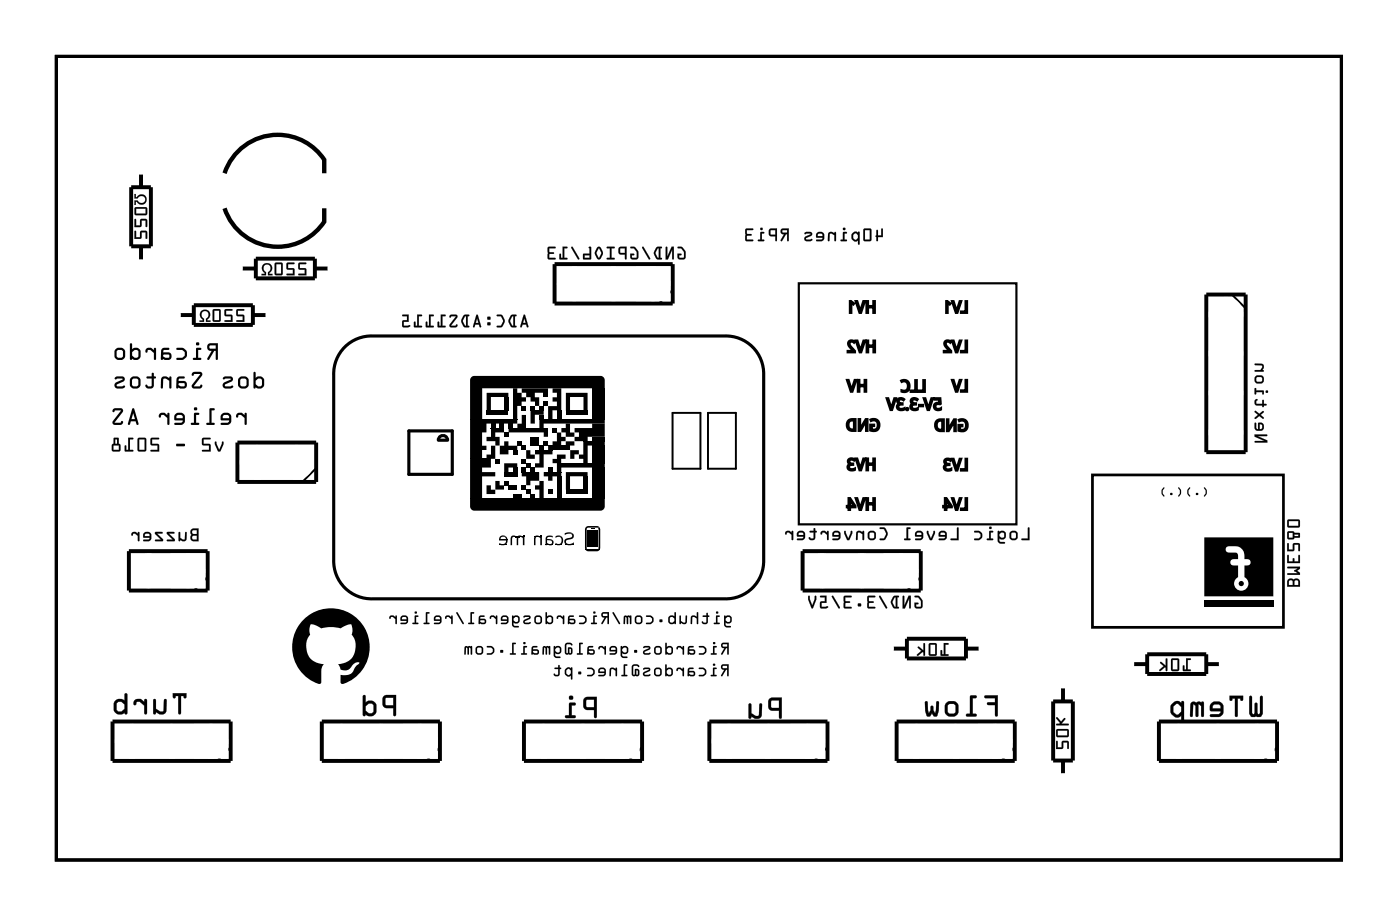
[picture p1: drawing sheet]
<svg xmlns="http://www.w3.org/2000/svg" width="90mm" height="59mm" viewBox="0 0 90 59" stroke-linecap="round" stroke-linejoin="round" font-family="sans-serif">
<path d="M3.6 3.6h82.9v51.8h-82.9zM22.2 22.4a2.44 2.44 0 0 1 1.8-.7h22.7a2.44 2.44 0 0 1 2.6 2.5v11.9a2.44 2.44 0 0 1-2.6 2.5h-22.7a2.44 2.44 0 0 1-2.5-2.5v-11.9a2.44 2.44 0 0 1 .7-1.8zM26.4 27.8h2.8v2.8h-2.8zM28.4 28.1a.3 .3 0 0 1 .5 .3h-.6z" fill="none" stroke="#000" stroke-width=".2"/>
<g fill="#000">
<path d="M8.7 12.5h.1v.2a.35 .35 0 0 1 .6-.1 .35 .35 0 0 1-.3 .6l-.3-.2v.2h-.1v-.3h.2a.25 .25 0 0 0 .4 .2 .25 .25 0 0 0 0-.4 .25 .25 0 0 0-.4 .1h-.2zM17 17.1a.36 .36 0 0 1 .5 0 .36 .36 0 0 1-.1 .6h.2h-.3v-.2a.25 .25 0 0 0 .1-.3 .25 .25 0 0 0-.4 0 .25 .25 0 0 0 .2 .3v.2h-.3h.2l-.2-.4zM13 20.1a.36 .36 0 0 1 .5 0 .36 .36 0 0 1-.1 .6h.2h-.3v-.2a.25 .25 0 0 0 .1-.3 .25 .25 0 0 0-.4 0 .25 .25 0 0 0 .2 .3v.2h-.3h.2l-.2-.4zM30.3 29.6h1.4zM30.3 29.6h1.4v.5h-.6v.3h.8v.3h-.8v1.4h-.8zM31.4 31.3h.3v.3h.2v.2h-.5zM31.7 27.3h.2v.3h-.2zM31.7 28.7h.2v.9h-.5v-.3h.3zM32.2 35l.2 .1h-.2zM32 29.6h.2v.3h-.2zM32 31h.2v.3h.3v.3h-.5zM32.3 34.6l.2-.1 .2 .1h-.3l-.1 .2h-.1z"/>
<path d="M32.2 27.3h.3v.3h-.3zM31.7 27.6h.8zM31.7 27.6h.8v.3h-.6v.3h.3v.5h-.2v-.3h-.6v-.2h.3zM32.2 35.1h.5h-.4zM32.5 34.6h.2v.2zM32.2 35.1h.5zM32.2 34.8h.5zM32.2 34.8h.5v.2v.1h-.2l.1-.3h-.4zM31.4 25.3h1.4v.3h-1.1v.9h-.3zM32.5 25.6h.3v.9h-.3zM31.4 26.5h1.4zM31.4 26.5h1.4v.2h-1.4z"/>
<path d="M32.5 27.9h.3v.3h-.3zM32.2 28.7h.3v-.3h.3v.3h.6v.3h-.6v.3h-.6zM32.5 31h.3v.3h-.3zM32.8 27.3h.3v.3h-.3zM33 34.6l.2-.1 .1 .1h-.2l-.1 .5h-.1zM33.2 34.6h.2zM33.1 29h.3v.3h-.3zM30.3 27h3.1v.3h-2v.6h-.3v.8h.3v.3h-.3v.6h-.8zM32.5 29.9h.9v.2h-.6v.3h-.3zM33.1 30.1h.3v.3h-.3zM32.5 30.4h.9zM32.5 30.4h.9v.3h-.9z"/>
<path d="M32.8 31.3h.6v.3h-.6zM33.2 34.6h.3l-.1 .5h-.1v-.4zM33.2 34.6h.3zM33.4 34.6h.1zM33.4 34.6l.2-.1 .1 .1zM33.4 28.4h.2v.3h-.2zM33.1 31.9h.5v.2h-.5zM33.7 34.5l.1 .1zM33.4 34.6h.4zM33.6 34.6h.2v.5h-.1v-.4zM33.7 26.2h.2v.2h-.2zM33.7 28.7h.2v.3h-.2z"/>
<path d="M33.7 26.7h.2v.9h-.5v-.3h.3zM33.7 29.6h.2v.3h-.2zM33.7 30.1h.2v.3h-.2zM33.7 31.3h.2v.3h-.2zM33.9 29h.3v.3h.3v.3h-.6zM33.9 29.9h.3v.2h-.3zM33.9 31.6h.3v.2h-.3zM34.2 26.2h.3v.3h-.3zM34.2 31.9h.3v.2h-.3zM34.2 30.1h.3v.3h-.3zM34.5 34.6h.1l-.1 .1v.4h-.1zM34.5 34.6l.2-.1 .1 .1z"/>
<path d="M34.2 28.2h.6v.5h-.6zM33.7 30.4h1.1zM33.7 30.4h1.1v.6h-.6v.3h-.3v-.6h-.2zM34.9 34.5l.1 .1zM34.5 34.6h.5zM34.7 34.6h.3v.5h-.1v-.4zM34.8 28.7h.3v.3h-.3zM34.8 26.2h.3v.3h-.3zM34.2 26.5h.9zM34.2 26.5h.9v.2h-.6v.6h-.3zM34.8 26.7h.3v.3h-.3zM34.5 31.3h.3v-.3h.3v1.1h-.3v-.5h-.3z"/>
<path d="M35.1 25.9h.3v.3h-.3zM35.1 28.4h.3v.3h-.3zM33.7 25h1.7v.3h-.9v.3h.3v.6h-.3v-.3h-.3v-.3h-.3v-.3h-.2zM35.1 25.3h.3v.3h-.3zM32.8 27.6h2.6v.6h-.3v-.3h-2.3zM35.3 34.6l.4-.1-.4 .2 .3 .1h-.3v.2l.1 .1h-.2zM34.5 29h1.1zM34.5 29h1.1v.3h-.5v.8h-.6v-.2h.3v-.6h-.3zM35.4 30.1h.2v.3h-.2zM35.4 31.6h.2v.2h-.2zM35.3 34.8h.4v.3h-.2l.1-.1v-.1zM35.5 34.6h.2z"/>
<path d="M35.3 35.1h.4l-.3 .1zM35.2 35.1h.5zM35.2 35.1h.5h-.5zM35.8 35l.2 .1h-.2zM35.6 27.6h.3v.3h-.3zM35.8 34.6l.3-.1 .1 .1-.4 .1zM35.9 27.9h.3v.3h.3v.2h-.3v.3h-.6v-.3h.3zM33.1 25h3.1h-2.8v.3h.2v.3h.3v.3h-.3v.3h-.2v.8h-.3zM35.6 25h.6v1.4h-.6v.6h-.2v-.8h.5v-.3h-.3v-.3h.3v-.3h-.3zM35.9 26.4h.3v.6h-.3zM35.1 30.4h1.1zM35.1 30.4h1.1v.3h-.6v.3h-.2v-.3h-.3z"/>
<path d="M35.9 30.7h.3v1.4h-.3zM35.8 35.1h.4h-.2zM35.8 35.1h.4zM36.1 34.6l.2 .1v.4h-.3l.2-.2v-.2zM35.9 29.3h.6v.3h-.3v.3h-.6v-.3h.3zM35.4 28.7h1.4zM35.4 28.7h1.4v.3h-1.4zM36.5 27.3h.3v.6h.3v.3h-.6v-.3h-.3v-.3h.3zM36.4 34.4l.4-.1 .2 .1-.6 .1zM36.8 34.4h.2v.2l-.5 .2v.2l.2 .1h-.2l-.1-.3 .5-.2v-.1zM36.8 35.1l.2-.1v.1zM36.5 35.1h.5z"/>
<path d="M36.5 35.1h.5h-.4zM36.5 28.4h.6v.3h-.6zM36.8 29h.5v.3h-.2v.3h-.3zM36.5 25.3h1.4v.3h-1.1v.9h-.3zM37.6 25.6h.3v.9h-.3zM36.5 26.5h1.4zM36.5 26.5h1.4v.2h-1.4zM36.5 30.4h1.4v.3h-1.1v.9h-.3zM37.6 30.7h.3v.9h-.3zM36.5 31.6h1.4zM36.5 31.6h1.4v.2h-1.4zM38.1 34.1h.2z"/>
<path d="M37.8 34l.7-.1 .2 .1-.8 .1-.1 1.3h.1h-.1l-.1-.1zM37.9 34.2h.7v1.1h-.7zM37.8 35.4h.9l-.2 .1h-.6zM38.5 34h.2v.1v1.3h-.2h.1v-1.3zM37.8 35.4h.9zM30.4 24.3l8.4-.1 .2 .2v.6h-7.9v2h-.8v-2.5zM38.2 25h.8v2h-.8zM34.8 27h4.2v.3h-3.9v.3h-.3zM37.1 27.6h1.1v-.3h.8v.9h-1.1v.2h-.8v-.2h.2v-.3h-.2zM38.2 28.2h.8v.2h-.8zM37.6 28.4l1.4 .1zM37.6 28.5h1.4v.2h-1.1v1.2h-.3v-.3h-.3v-.3h.3z"/>
<path d="M38.2 28.7h.8v1.2h-.8zM35.9 29.9h3.1v.2h-2.8v.3h-.3zM38.2 30.1h.8v2h-.8zM30.3 32.1h8.7v.6l-.2 .2h-8.2l-.3-.2zM19.6 39.9a2.48 2.48 0 0 1 3.9 .5 2.48 2.48 0 0 1-1.5 3.7v-.6a.73 .73 0 0 0 .9-.5l.3-.3a.4 .4 0 0 0-.6 .4 .46 .46 0 0 1-.5 .1 .46 .46 0 0 1-.3-.4 1.15 1.15 0 0 0 1.1-.7 1.15 1.15 0 0 0-.2-1.2v-.4v-.3h-.2a1.33 1.33 0 0 1-1.2 .2h-.2a1.35 1.35 0 0 1-1-.2h-.1v.3v.4a1.15 1.15 0 0 0-.2 1.2 1.15 1.15 0 0 0 1.1 .7 1.24 1.24 0 0 0-.2 1.2v.1a2.44 2.44 0 0 1-1.1-4.2z"/>
<path d="M8.7 12.5v.3h.2a.25 .25 0 0 1 .3-.1 .25 .25 0 0 1 .1 .3l-.2 .1-.2-.2h-.2v.3h.1v-.2l.3 .2 .3-.1a.34 .34 0 0 0-.1-.5 .34 .34 0 0 0-.5 .1v-.2zM8.7 12.5h.1v.2a.5 .5 0 0 1 .6-.1 .33 .33 0 0 1 0 .5 .33 .33 0 0 1-.4 0l-.2-.1v.2h-.1v-.3h.2a.25 .25 0 0 0 .3 .2 .25 .25 0 0 0 .1-.4l-.2-.1-.2 .2h-.2z"/>
<path d="M8.7 14.9v.5h.4v-.4h.3v.4h.1l-.1-.5h-.3l-.1 .4h-.2v-.4zM8.7 14.1v.5h.4v-.4h.3v.4h.1l-.1-.5h-.3l-.1 .4h-.2v-.4zM8.7 13.4v.5l.8-.1-.1-.4zM8.8 13.5h.6v.3h-.6z"/>
<path d="M8.7 14.9v.5h.4v-.4h.3v.4h.1l-.1-.5h-.3l-.1 .4h-.2v-.4zM8.7 14.9h.1v.4h.2l.1-.4h.3l.1 .5h-.1v-.4h-.3v.4h-.4zM8.7 14.1v.5h.4v-.4h.3v.4h.1l-.1-.5h-.3l-.1 .4h-.2v-.4zM8.7 14.1h.1v.4h.2l.1-.4h.3l.1 .5h-.1v-.4h-.3v.4h-.4zM8.7 13.4v.4v.1h.7l.1-.1-.1-.4zM8.7 13.4h.7l.1 .4-.8 .1zM8.8 13.5h.6v.3h-.6zM8.8 13.4v.4h.6v-.4z"/>
<path d="M17 17l-.1 .3 .2 .4h-.2v.1h.3v-.3a.25 .25 0 0 1-.2-.3 .25 .25 0 0 1 .4-.1v.2l-.1 .2v.3h.3v-.1h-.2l.2-.4-.1-.3a.38 .38 0 0 0-.5 0zM17 17.1a.33 .33 0 0 1 .4-.1 .33 .33 0 0 1 .1 .5l-.1 .2h.2h-.3v-.2a.25 .25 0 0 0 .1-.3 .25 .25 0 0 0-.3-.1l-.1 .2 .2 .2v.2h-.3h.2a.5 .5 0 0 1-.1-.6z"/>
<path d="M19.3 17l-.1 .3 .5 .1v.2h-.4l-.1 .1h.6l-.1-.4h-.4v-.3h.4h.1zM18.5 17v.3l.4 .1v.2h-.4v.1h.5v-.4h-.4v-.3h.3h.1zM17.7 17v.7h.5v-.7zM17.8 17h.3v.6h-.3z"/>
<path d="M19.3 16.9l-.1 .4 .5 .1v.2h-.4l-.1 .1 .6 .1-.1-.5h-.4v-.3h.4h.1zM19.3 17h.5h-.5v.3h.4l.1 .4h-.6l.5-.1v-.2l-.5-.1zM18.5 16.9v.4l.4 .1v.2h-.4v.1l.5 .1v-.5h-.4v-.3h.3h.1zM18.5 17h.5h-.4v.3h.4v.4h-.5l.4-.1v-.2l-.4-.1zM17.7 16.9v.8h.5v-.1v-.6l-.1-.1zM17.7 17h.5v.7h-.5zM17.8 17h.3v.6h-.3zM17.8 17v.6h.3v-.6z"/>
<path d="M43.7 15.9v.1h.3l.1 .3v.3h-.3v-.1h.1l.1-.1-.3-.1 .1 .4h.3l.1-.1a.52 .52 0 0 0-.4-.7zM43 15.9l-.1 .8h.2l.3-.6v.6l.1-.8h-.2l-.3 .6v-.5zM42.3 16a.49 .49 0 0 0 0 .7h.4l-.1-.1v-.6l.1-.1zM42.4 16h.1v.6l-.2-.3zM41.4 15.9l.5 .8-.4-.8zM40.7 15.9v.1h.2l.2 .3-.1 .3h-.2v-.1h.1v-.1l-.2-.1v.4h.3l.2-.1a.52 .52 0 0 0-.5-.7zM39.9 15.9v.4l.1 .1h.3v.3h.1v-.8zM40 16h.3v.3h-.3zM39.1 15.9l.1 .1h.1v.6l-.2 .1h.5v-.1h-.2v-.6l.3-.1zM38.5 15.9l-.1 .5 .1 .3h.2l.2-.4-.2-.4zM38.6 16l.2 .3-.2 .3-.1-.3zM38 15.9v.4l-.4 .1v.3h.5v-.7zM37.7 16.5h.3v.1h-.3zM36.9 15.9l.4 .8-.4-.8zM36.3 15.9v.7h-.1l-.1-.2v.3h.5v-.1h-.2v-.6l.2-.1zM35.4 15.9l-.1 .8h.5v-.1h-.4v-.2l.3-.1-.3-.1v-.2h.4v-.1z"/>
<path d="M43.7 15.9v.1h.2l.2 .2v.4h-.3v-.1l.2-.1-.3-.1v.3l.1 .1h.3l.1-.1v-.4l-.2-.3zM43.7 15.9l.3 .1a.55 .55 0 0 1 .1 .7h-.3l-.1-.1v-.3l.3 .1-.2 .1v.1h.3v-.4l-.2-.2h-.2zM43 15.9l-.1 .8h.2l.3-.6v.6l.1-.8h-.2l-.2 .6v-.5zM43 15.9v.1l.1 .5 .2-.6h.2l-.1 .8v-.6l-.3 .6h-.2zM42.3 16l-.1 .3v.1l.2 .3h.3v-.1h-.1v-.6l.1-.1zM42.3 16l.4-.1-.1 .1v.6h.1v.1h-.3l-.2-.3v-.2zM42.4 16h.1v.6l-.2-.3zM42.4 16l-.1 .3 .2 .3v-.6zM41.4 15.9l.5 .8v-.1l-.4-.7zM41.4 15.9h.1l.4 .8zM40.7 15.9v.1h.2l.2 .2v.4h-.3v-.1l.1-.1-.3-.1 .1 .3 .1 .1h.3l.1-.1v-.4l-.3-.3zM40.7 15.9l.3 .1a.55 .55 0 0 1 .1 .7h-.3l-.1-.1v-.3l.2 .1-.1 .1v.1h.3v-.4l-.2-.2h-.2zM39.9 15.9v.4l.1 .1h.3v.3h.1v-.8zM39.9 16l.5-.1v.8l-.1-.3h-.3l-.1-.1zM40 16h.3v.3h-.3zM40 16v.3h.3v-.3zM39.1 15.9l.1 .1h.1v.6h-.1l-.1 .1h.5v-.1h-.2v-.6h.2l.1-.1zM39.2 15.9h.4l-.2 .1v.6h.2v.1h-.5l.2-.1v-.6h-.1zM38.5 15.9l-.1 .5 .1 .3h.2l.2-.4-.2-.4zM38.5 16h.2l.2 .3-.2 .4-.2-.1-.1-.2zM38.6 16l.2 .3-.2 .3-.1-.3zM38.6 16l-.1 .3 .1 .3 .2-.3zM38 15.9v.4l-.4 .1v.3h.5v-.7zM38 15.9l.1 .1v.7h-.5v-.3h.4zM37.7 16.5h.3v.1h-.3zM37.7 16.5v.1h.3v-.1zM36.9 15.9l.4 .8 .1-.1-.4-.7zM36.9 15.9l.4 .8zM36.3 15.9v.7h-.1v-.2l-.1-.1v.4h.5v-.1h-.2v-.6h.2v-.1zM36.3 15.9h.3l-.2 .1v.6h.2v.1h-.5v-.3l.1 .2h.1zM35.3 15.9v.8h.5v-.1h-.4v-.2l.3-.1-.3-.1v-.2h.4v-.1zM35.4 15.9h.4l-.4 .1v.2l.3 .1-.3 .1v.2h.4v.1h-.5z"/>
<path d="M56.5 14.8v.4l.1 .3v-.2h.4v-.5h-.2v.4h-.2v-.4zM55.7 14.8v.7h.4l.1-.7zM55.8 14.8h.3v.6h-.3zM55 15l-.1 .1a.32 .32 0 0 0 .3 .5l.1-.1 .1 .2v-.7l-.3-.1zM55.1 15.1l.1-.1 .1 .2v.1l-.1 .2-.2-.1zM54.4 15v.4l-.2 .1h.4l-.1-.1v-.3l.1-.1zM54.4 14.8a.08 .08 0 0 0 .1 0 .08 .08 0 0 0-.1 0zM53.5 15l-.1 .5h.1l.1-.4 .2 .1v.3h.1v-.5h-.1l-.2-.1zM52.7 15v.3l.4 .1h-.1h-.3v.1h.4l.1-.1-.1-.4-.1-.1zM52.8 15.1h.2l.1 .1h-.4zM51.9 15v.1h.4l-.3 .1a.16 .16 0 0 0-.1 .2 .16 .16 0 0 0 .1 .1h.4v-.1h-.4l.3-.2a.14 .14 0 0 0 .1-.1 .14 .14 0 0 0-.1-.2zM50.4 14.8a.19 .19 0 0 0 0 .2 .19 .19 0 0 0 .2 .1l-.2 .4 .4-.4v.4l.1-.8zM50.5 14.8h.3v.2h-.3zM49.6 14.8v.3l.1 .1h.3v.3h.1v-.8zM49.7 14.8h.3v.3h-.3zM49.1 15l-.1 .4-.1 .1h.4l-.2-.1v-.3l.2-.1zM49 14.8a.1 .1 0 0 0 .2 0 .1 .1 0 0 0-.2 0zM48.1 14.8v.7h.5v-.1h-.4v-.2l.3-.1h-.3v-.3h.3h.1z"/>
<path d="M56.5 14.8v.4l.1 .4v-.3h.4v-.5h-.2v.4h-.2v-.4zM56.5 14.8h.1v.4h.3v-.4l.1 .5h-.4v.2l-.1-.3zM55.7 14.8v.7h.5v-.1v-.6l-.1-.1zM55.7 14.8h.5l-.1 .7h-.4zM55.8 14.8h.3v.6h-.3zM55.8 14.8v.6h.3v-.6zM55 15l-.1 .4 .2 .2 .2-.1v.2l.1 .1 .1-.8-.1-.1-.1 .1-.2-.1zM55 15h.4v.8v-.3l-.3 .1-.2-.2v-.3zM55.1 15.1l.1-.1 .1 .2v.1l-.1 .2-.2-.1zM55 15.1v.3l.2 .1 .1-.2v-.1l-.1-.2zM54.4 15v.4l-.2 .1 .4 .1v-.1l-.1-.1v-.3l.1-.1zM54.4 15h.2l-.1 .1v.3l.1 .1h-.4l.2-.1zM54.4 14.8a.09 .09 0 0 0 .1 0 .09 .09 0 0 0-.1 0zM54.4 14.8a.08 .08 0 0 1 .1 0 .08 .08 0 0 1-.1 0zM53.5 15l-.1 .5h.1v-.4h.2l.1 .1v.3h.1v-.5h-.1l-.2-.1zM53.5 15h.1h.2h.1v.5h-.1v-.3l-.1-.1h-.2v.4h-.1zM52.7 15v.3h.4l-.1 .1h-.3v.1h.4l.1-.1-.1-.4-.1-.1zM52.7 15h.3h.1l.1 .4-.1 .1h-.4l.3-.1h.1l-.4-.1zM52.8 15.1h.2l.1 .1h-.4zM52.8 15.1l-.1 .1h.4l-.1-.1zM51.9 15v.1h.4l-.3 .1a.17 .17 0 0 0-.1 .2 .17 .17 0 0 0 .1 .2l.4-.1v-.1h-.4l.3-.2 .1-.2-.1-.1zM51.9 15h.4a.13 .13 0 0 1 .1 .1 .13 .13 0 0 1-.1 .1l-.3 .2h.4v.1h-.4l-.1-.2 .4-.2h-.4zM50.4 14.8a.2 .2 0 0 0 0 .2 .2 .2 0 0 0 .2 .1l-.2 .4 .4-.4v.4l.1 .1v-.9zM50.4 14.8l.5-.1-.1 .8v-.4h-.1l-.2 .4h-.1l.2-.4a.19 .19 0 0 1-.2-.1 .19 .19 0 0 1 0-.2zM50.5 14.9l.3-.1v.2h-.3zM50.5 14.8v.2h.3v-.2zM49.6 14.8v.3l.1 .1h.3v.3l.1 .1v-.9zM49.6 14.8l.5-.1v.8l-.1-.3h-.3l-.1-.1zM49.7 14.9l.3-.1v.3h-.3zM49.7 14.8v.3h.3v-.3zM49.1 15l-.1 .4-.1 .1 .4 .1v-.1l-.2-.1v-.3l.2-.1zM49.1 15h.2l-.2 .1v.3l.2 .1h-.4l.1-.1zM49 14.8a.1 .1 0 0 0 .2 0 .1 .1 0 0 0-.2 0zM49 14.8a.1 .1 0 0 1 .2 0 .1 .1 0 0 1-.2 0zM48.1 14.8v.7l.5 .1v-.2h-.4v-.2l.3-.1h-.3v-.3h.3h.1zM48.1 14.8h.5h-.4v.3h.3l-.3 .1v.2l.4 .1h-.5z"/>
<path d="M12.3 34.1v.7l.1 .1h.4v-.8zM12.4 34.6l.3-.1v.3l-.3-.1zM12.4 34.2h.3v.2h-.3zM11.5 34.3v.6l.1-.1a.23 .23 0 0 0 .2 .1 .23 .23 0 0 0 .2-.2v-.4h-.1v.5l-.3-.1v-.4zM10.8 34.3v.1l.3 .4h-.3v.1h.5v-.1l-.4-.4h.3v-.1zM10 34.3v.1l.4 .4h-.4v.1h.5v-.1l-.4-.4h.4v-.1zM9.3 34.4l-.1 .2 .5 .1-.1 .1h-.3l-.1 .1h.5l.1-.2-.1-.3-.1-.1zM9.4 34.4h.2l.1 .2h-.4zM8.5 34.3v.2l.2-.1 .2 .1v.4h.1v-.6l-.1 .1-.1-.1z"/>
<path d="M12.3 34.1v.7l.1 .1h.4v-.8zM12.3 34.1h.5v.8h-.3a.23 .23 0 0 1-.2-.2 .23 .23 0 0 1 .1-.2l-.1-.2zM12.4 34.6l.3-.1v.3l-.3-.1zM12.4 34.6v.2h.3v-.3zM12.4 34.2h.3v.2h-.3zM12.4 34.2v.2h.3v-.2zM11.5 34.3v.6l.1-.1a.24 .24 0 0 0 .4-.1v-.4h-.1v.4l-.1 .1-.2-.1v-.4zM11.5 34.3h.1v.4l.3 .1v-.5h.1v.5l-.2 .1-.2-.1-.1 .1zM10.8 34.3v.1l.3 .4h-.3v.1h.5v-.2l-.4-.3h.3v-.1zM10.8 34.3h.4v.1h-.3l.4 .4v.1h-.5v-.1h.4l-.4-.4zM10 34.3v.1l.4 .4h-.4v.1h.5v-.2l-.4-.3h.4v-.1zM10 34.3h.5v.1h-.4l.4 .4v.1h-.5v-.1h.4l-.4-.4zM9.3 34.4l-.1 .3h.5l-.1 .1h-.3l-.1 .1h.5l.1-.2-.1-.3-.1-.1zM9.3 34.4l.3-.1 .1 .1 .1 .3-.1 .2h-.4v-.1h.3l.1-.1-.4-.1zM9.4 34.4h.2l.1 .2h-.4zM9.4 34.4l-.1 .2h.4l-.1-.2zM8.5 34.3v.2l.2-.1 .2 .1v.4h.1v-.6h-.1v.1l-.1-.1zM8.5 34.3h.3l.1 .1 .1-.1v.6h-.1v-.4l-.2-.1-.2 .1z"/>
<path d="M13 20l-.1 .3 .2 .4h-.2v.1h.3v-.3a.25 .25 0 0 1-.2-.3 .25 .25 0 0 1 .4-.1v.2l-.1 .2v.3h.3v-.1h-.2l.2-.4-.1-.3a.38 .38 0 0 0-.5 0zM13 20.1a.33 .33 0 0 1 .4-.1 .33 .33 0 0 1 .1 .5l-.1 .2h.2h-.3v-.2a.25 .25 0 0 0 .1-.3 .25 .25 0 0 0-.3-.1l-.1 .2 .2 .2v.2h-.3h.2a.5 .5 0 0 1-.1-.6z"/>
<path d="M13.4 22.2a.25 .25 0 0 0 0 .3 .25 .25 0 0 0 .3 .1l-.3 .6h.1l.3-.6h.1v.5l.1 .1 .1-1.1zM13.4 22.2l.7-.1-.1 1.1-.1-.1v-.5h-.1l-.3 .6h-.1l.3-.6a.25 .25 0 0 1-.3-.1 .25 .25 0 0 1 0-.3zM13.5 22.3h.4v.2h-.4zM13.5 22.3l.1 .2h.3v-.2zM12.7 22.4l-.1 .7h-.1l-.1 .1h.5l.1-.1h-.2v-.5h.1l.1-.1zM12.7 22.4l.3 .1-.1 .1h-.1v.5h.2l-.1 .1h-.5l.1-.1h.1zM12.6 22.2a.15 .15 0 0 0 .3 0 .15 .15 0 0 0-.3 0zM12.6 22.2a.15 .15 0 0 1 .3 0 .15 .15 0 0 1-.3 0zM11.4 22.4v.2h.4l.1 .1v.2l-.1 .2h-.4v.1h.5l.1-.2v-.4l-.2-.2zM11.4 22.4l.5 .1a.39 .39 0 0 1 0 .7h-.5v-.1h.4l.1-.2v-.2l-.1-.1h-.4zM10.5 22.5l-.1 .7h.5a.25 .25 0 0 0 .2-.2 .25 .25 0 0 0-.2-.3h-.4v-.1h.1h.3v-.2zM10.5 22.5l.4-.1v.2h-.3h-.1v.1h.4a.25 .25 0 0 1 .2 .3 .25 .25 0 0 1-.2 .2h-.5zM10.5 22.9h.4v.1l-.2 .1-.2-.1zM10.5 22.9v.1l.2 .1 .2-.1v-.1zM9.4 22.5v.2l.2-.1h.1l.2 .2v.4h.1v-.8h-.1v.2l-.2-.2zM9.4 22.5l.3-.1 .2 .2v-.2h.1v.8h-.1v-.4l-.2-.2h-.1l-.2 .1zM8.4 22.1v1.1h.5l.2-.2-.1-.4-.2-.2-.3 .1v-.3zM8.4 22.1l.1 .1v.3l.3-.1 .2 .2 .1 .4-.2 .2h-.5zM8.5 22.7l.2-.1h.2v.4l-.2 .1-.2-.2zM8.5 22.7v.2l.2 .2 .2-.1v-.4h-.2zM7.3 22.8a.4 .4 0 0 0 .8 0 .4 .4 0 0 0-.8 0zM7.3 22.8a.4 .4 0 0 1 .8 0 .4 .4 0 0 1-.8 0zM7.6 22.6h.2h.1v.4l-.3 .1-.1-.1zM7.6 22.6l-.1 .4h.4v-.4h-.1z"/>
<path d="M13.4 22.2a.25 .25 0 0 0 0 .3 .25 .25 0 0 0 .3 .1l-.3 .6h.1l.3-.6h.1v.5l.1 .1 .1-1.1zM13.5 22.3h.4v.2h-.4zM12.7 22.4l-.1 .7h-.1l-.1 .1h.5l.1-.1h-.2v-.5h.1l.1-.1zM12.6 22.2a.15 .15 0 0 0 .3 0 .15 .15 0 0 0-.3 0zM11.4 22.4v.2h.4l.1 .1v.2l-.1 .1-.4 .1v.1h.3a.4 .4 0 0 0 .4-.4 .4 .4 0 0 0-.4-.4zM10.5 22.5l-.1 .7h.5a.25 .25 0 0 0 .2-.2 .25 .25 0 0 0-.2-.3h-.4v-.1h.1h.3v-.2zM10.5 22.9h.4v.1l-.2 .1-.2-.1zM9.4 22.5v.2l.2-.1h.1l.2 .2v.4h.1v-.8h-.1v.2l-.2-.2zM8.4 22.1v1.1h.5l.2-.2-.1-.4-.2-.2-.3 .1v-.3zM8.5 22.7l.2-.1h.2v.4l-.2 .1-.2-.2zM7.3 22.8a.4 .4 0 0 0 .8 0 .4 .4 0 0 0-.8 0zM7.6 22.6h.2h.1v.4l-.3 .1-.1-.1z"/>
<path d="M13.9 28.5l.2 .6h.1l.2-.6h-.1l-.2 .5-.1-.5zM13.9 28.5h.1l.1 .5 .2-.5h.1l-.2 .6h-.2zM13.1 28.2l-.1 .4 .5 .1v.3h-.4l-.1 .1h.6v-.5h-.5v-.3h.4l.1-.1zM13.1 28.2h.5l-.1 .1h-.4v.3h.5v.5h-.6l.1-.1h.4v-.3l-.5-.1zM11.4 28.6v.2l.5-.1v-.1zM11.4 28.6h.5v.1l-.5 .1zM9.7 28.2v.4l.5 .1v.3h-.4l-.1 .1h.6l-.1-.5h-.4v-.3h.4l.1-.1zM9.7 28.2h.6l-.1 .1h-.4v.3h.4l.1 .5h-.6l.1-.1h.4v-.3l-.5-.1zM8.9 28.2v.8l.5 .1v-.1v-.7l-.1-.1zM8.9 28.2h.4l.1 .1v.7v.1l-.5-.1zM9 28.3h.3v.7h-.3zM9 28.3v.7h.3v-.7zM8.3 28.2v.8h-.1l-.1-.3-.1 .4h.6v-.1h-.2v-.7h.2v-.1zM8.3 28.2h.3v.1h-.2v.7h.2v.1h-.6l.1-.4 .1 .3h.1zM7.3 28.2l-.1 .8 .5 .1 .1-.4-.1-.1v-.4zM7.3 28.2h.4v.4l.1 .1-.1 .4-.5-.1zM7.3 28.7h.4v.3h-.4zM7.3 28.7v.3h.4v-.3zM7.4 28.3h.2v.3h-.2zM7.4 28.3v.3h.1v-.3z"/>
<path d="M13.9 28.5l.1 .6h.2l.2-.6h-.1l-.2 .5-.1-.5zM13.1 28.2l-.1 .4 .5 .1v.3h-.4l-.1 .1h.6v-.5h-.5v-.3h.4l.1-.1zM11.4 28.6v.2l.5-.1v-.1zM9.7 28.2v.4l.5 .1v.3h-.4l-.1 .1h.6l-.1-.5h-.4v-.3h.4l.1-.1zM8.9 28.2v.8l.5 .1v-.1v-.7l-.1-.1zM9 28.3h.3v.7h-.3zM8.3 28.2v.8h-.1l-.1-.3-.1 .4h.6v-.1h-.2v-.7h.2v-.1zM7.3 28.2l-.1 .8 .5 .1 .1-.4-.1-.1v-.4zM7.3 28.7h.4v.3h-.4zM7.4 28.3h.1v.3h-.1z"/>
<path d="M15.3 20l-.1 .3 .5 .1v.2h-.4l-.1 .1h.6l-.1-.4h-.4v-.3h.4h.1zM14.5 20v.3l.4 .1v.2h-.4v.1h.5v-.4h-.4v-.3h.3h.1zM13.7 20v.7h.5v-.7zM13.8 20h.3v.6h-.3z"/>
<path d="M15.3 19.9l-.1 .4 .5 .1v.2h-.4l-.1 .1 .6 .1-.1-.5h-.4v-.3h.4h.1zM15.3 20h.5h-.5v.3h.4l.1 .4h-.6l.5-.1v-.2l-.5-.1zM14.5 19.9v.4l.4 .1v.2h-.4v.1l.5 .1v-.5h-.4v-.3h.3h.1zM14.5 20h.5h-.4v.3h.4v.4h-.5l.4-.1v-.2l-.4-.1zM13.7 19.9v.8h.5v-.1v-.6l-.1-.1zM13.7 20h.5v.7h-.5zM13.8 20h.3v.6h-.3zM13.8 20v.6h.3v-.6z"/>
<path d="M15.3 26.7v.2l.1-.2h.1l.3 .2v.4l.1 .1v-.8h-.1v.2l-.2-.2zM15.3 26.7l.3-.1 .2 .2v-.2h.1v.8l-.1-.1v-.4l-.3-.2-.1 .1-.1 .1zM14.3 26.7v.4h.5l-.1 .1-.4 .1v.1l.5-.1 .1-.2v-.4l-.2-.1zM14.3 26.7l.4-.1 .2 .1v.4l-.1 .3h-.6l.1-.1 .4-.1 .1-.1h-.6zM14.4 26.8h.3l.1 .2h-.4zM14.4 26.8v.2h.4l-.1-.2zM13.5 26.3v1h-.2l.5 .1v-.1h-.2v-.9h.2zM13.5 26.3l.4 .1h-.1l-.2 .1v.8h.2v.1l-.5-.1h.2zM12.5 26.6v.7h-.2l.5 .1v-.1h-.2v-.6h.2l.1-.1zM12.5 26.6h.4l-.1 .1h-.1v.6h.1v.1l-.5-.1h.2zM12.5 26.4a.11 .11 0 0 0 .2 0 .11 .11 0 0 0-.2 0zM12.5 26.4a.11 .11 0 0 1 .2 0 .11 .11 0 0 1-.2 0zM11.3 26.7v.4h.5l-.1 .1-.4 .1v.1l.5-.1 .1-.2v-.4l-.2-.1zM11.3 26.7l.4-.1 .2 .1v.4l-.1 .3h-.5v-.1l.4-.1 .1-.1h-.5zM11.4 26.8h.3l.1 .2h-.4zM11.4 26.8v.2h.4l-.1-.2zM10.3 26.7v.2l.1-.2h.2l.2 .2v.4l.1 .1v-.8h-.1v.2l-.2-.2zM10.3 26.7l.3-.1 .2 .2v-.2h.1v.8l-.1-.1v-.4l-.2-.2-.2 .1-.1 .1zM8.5 26.3l-.2 1 .1 .1v-.2h.3l.2 .2-.2-1zM8.6 26.3l.1 .1 .2 1-.2-.2h-.3v.2l-.1-.1zM8.6 26.6l.1 .4h-.2zM8.6 26.6l-.1 .4h.2zM7.3 26.4v.2l.1-.2 .4 .1-.5 .6v.2l.1 .1h.4l.1-.1v-.2l-.1 .2-.4-.1 .5-.6v-.2l-.1-.1zM7.3 26.4l.5-.1 .1 .1v.2l-.5 .6 .4 .1 .1-.2v.2l-.1 .1h-.4l-.1-.1v-.2l.5-.6h-.4l-.1 .1z"/>
<path d="M15.3 26.7v.2l.1-.2h.1l.3 .2v.4l.1 .1v-.8h-.1v.2l-.2-.2zM14.3 26.7v.4h.5l-.1 .1-.4 .1v.1l.5-.1 .1-.2v-.4l-.2-.1zM14.4 26.8h.3l.1 .2h-.4zM13.5 26.3v1h-.2l.5 .1v-.1h-.2v-.8l.2-.1zM12.5 26.6v.7h-.2l.5 .1v-.1h-.1v-.6h.1l.1-.1zM12.5 26.4a.11 .11 0 0 0 .2 0 .11 .11 0 0 0-.2 0zM11.3 26.7v.4h.5l-.1 .1-.4 .1v.1l.5-.1 .1-.2v-.4l-.2-.1zM11.4 26.8h.3l.1 .2h-.4zM10.3 26.7v.2l.1-.2h.2l.2 .2v.4l.1 .1v-.8h-.1v.2l-.2-.2zM8.6 26.3l-.3 1 .1 .1v-.2h.3l.2 .2-.2-1zM8.6 26.6l.1 .4h-.2zM7.3 26.4v.2l.1-.1h.4l-.5 .6v.2l.1 .1h.4l.1-.1v-.2l-.1 .2-.4-.1 .5-.6v-.2l-.1-.1z"/>
<path d="M16.4 24v1h.5l.1-.1v-.5l-.2-.1-.3 .1v-.4zM16.4 24h.1v.4l.3-.1 .2 .1v.5l-.1 .1h-.5zM16.5 24.5l.2-.1h.2v.5h-.2l-.2-.1zM16.5 24.5v.3l.2 .1h.2v-.4l-.2-.1zM15.3 24.7a.4 .4 0 0 0 .8 0 .4 .4 0 0 0-.8 0zM15.3 24.6a.4 .4 0 0 1 .8 0 .4 .4 0 0 1-.8 0zM15.5 24.4h.3l.1 .1-.1 .4h-.2l-.1-.1zM15.5 24.4v.4l.3 .1 .1-.4-.1-.1zM14.4 24.3v.2l.5-.1-.5 .3v.2l.1 .1h.5v-.1h-.5v-.1l.4-.2a.18 .18 0 0 0 .1-.2 .18 .18 0 0 0-.1-.1zM14.4 24.3h.5l.1 .1v.2l-.5 .2 .1 .1h.4l-.4 .1a.21 .21 0 0 1-.2-.1 .21 .21 0 0 1 .1-.3l.4-.2-.5 .1zM12.4 24v.2l.2-.1h.3l-.5 .7v.1l.1 .1h.4l.1-.1v-.1l-.1 .1h-.4l.5-.7v-.1l-.1-.1zM12.4 24h.5l.1 .1v.1l-.5 .7h.4l.1-.1v.1l-.1 .1h-.4l-.1-.1v-.1l.5-.7h-.3l-.2 .1zM11.4 24.3v.7h.4a.25 .25 0 0 0 .3-.2 .25 .25 0 0 0-.3-.2h-.3v-.1l.1-.1h.3v-.1zM11.4 24.3h.5v.1h-.3l-.1 .1v.1h.3a.25 .25 0 0 1 .3 .2 .25 .25 0 0 1-.3 .2h-.4zM11.5 24.7h.4v.2h-.2l-.2-.1zM11.5 24.7v.1l.2 .1h.2v-.2zM10.5 24.3l-.1 .7h.1l.1-.6 .3 .1v.5h.1v-.7h-.1v.1l-.2-.1zM10.4 24.3h.3l.2 .1v-.1h.1v.7h-.1v-.5l-.2-.1h-.2v.6h-.1zM9.5 24.3v.1h.3v.4l-.2 .1-.2-.1v.1a.29 .29 0 0 0 .3 .2 .29 .29 0 0 0 .2-.3v-.4l.2-.1h-.2v-.3l-.1 .1v.2zM9.5 24.3h.3v-.2l.1-.1v.3h.2l-.2 .1v.4a.28 .28 0 0 1-.3 .3 .28 .28 0 0 1-.2-.3h.1l.1 .1 .2-.1v-.4h-.3zM8.3 24.7a.4 .4 0 0 0 .8 0 .4 .4 0 0 0-.8 0zM8.3 24.6a.4 .4 0 0 1 .8 0 .4 .4 0 0 1-.8 0zM8.6 24.4h.2l.1 .1v.4h-.3l-.1-.1zM8.6 24.4l-.1 .4 .4 .1v-.4l-.1-.1zM7.4 24.3l.1 .2 .4-.1-.5 .3v.2l.1 .1h.5v-.1h-.5l.1-.1 .3-.2a.18 .18 0 0 0 .1-.2 .18 .18 0 0 0-.1-.1zM7.4 24.3h.5l.1 .1v.2l-.5 .2 .1 .1h.4h.1l-.5 .1a.21 .21 0 0 1-.2-.1 .21 .21 0 0 1 .1-.3l.4-.2-.4 .1z"/>
<path d="M16.4 24v1h.5l.1-.1v-.5l-.2-.1-.3 .1v-.4zM16.5 24.5l.2-.1h.2v.5h-.2l-.2-.1zM15.3 24.6a.4 .4 0 0 0 .8 0 .4 .4 0 0 0-.8 0zM15.5 24.4h.3l.1 .1-.1 .4h-.2l-.1-.1zM14.4 24.3v.2l.5-.1-.4 .2a.21 .21 0 0 0-.1 .3 .21 .21 0 0 0 .2 .1h.4v-.1h-.5v-.1l.4-.2a.18 .18 0 0 0 .1-.2 .18 .18 0 0 0-.1-.1zM12.4 24v.2l.2-.1h.3l-.5 .7v.1l.1 .1h.4l.1-.1v-.1l-.1 .1h-.4l.5-.7v-.1l-.1-.1zM11.4 24.3v.7h.4a.25 .25 0 0 0 .3-.2 .25 .25 0 0 0-.3-.2h-.3v-.1l.1-.1h.3v-.1zM11.5 24.7h.4v.2h-.2l-.2-.1zM10.5 24.3l-.1 .7h.1l.1-.6 .3 .1v.5h.1v-.7h-.1v.1l-.2-.1zM9.5 24.3v.1h.3v.4l-.2 .1-.1-.1h-.1a.28 .28 0 0 0 .2 .3 .28 .28 0 0 0 .3-.3v-.4l.2-.1h-.2v-.3l-.1 .1v.2zM8.3 24.6a.4 .4 0 0 0 .8 0 .4 .4 0 0 0-.8 0zM8.6 24.4h.2l.1 .1v.4h-.3l-.1-.1zM7.4 24.3l.1 .2 .4-.1-.4 .2a.21 .21 0 0 0-.1 .3 .21 .21 0 0 0 .2 .1h.4v-.1h-.5l.1-.1 .3-.2a.18 .18 0 0 0 .1-.2 .18 .18 0 0 0-.1-.1z"/>
<path d="M33.8 20.3l-.2 .8 .1-.2h.2l.2 .2-.2-.8zM33.8 20.5l.1 .3h-.2zM33 20.3a.49 .49 0 0 0 0 .8l.3-.1h-.1v-.6l.1-.1zM33 20.4h.1v.6l-.2-.3zM32.1 20.3v.1h.2l.2 .3-.2 .3h-.2v.1a.38 .38 0 0 0 .5-.4l-.2-.4zM31.4 20.8v.2h.2v-.2zM31.4 20.4v.2h.2v-.2zM30.7 20.3l-.2 .8h.1l.1-.2h.2l.1 .2-.2-.8zM30.8 20.5l.1 .3h-.2zM29.9 20.3a.49 .49 0 0 0 0 .8l.4-.1h-.1v-.6l.1-.1zM30 20.4h.1v.6l-.2-.3zM29 20.3v.2l.1-.1h.3l-.4 .6 .4 .1 .1-.2-.1 .1h-.3l.4-.6-.1-.1zM28.4 20.3v.7h-.1v-.3l-.1 .4h.5v-.1h-.2v-.6l.2-.1zM27.7 20.3v.7h-.1l-.1-.3v.4h.5v-.1h-.2v-.6l.2-.1zM26.9 20.3v.7h-.1l-.1-.3v.4h.5v-.1h-.2v-.6l.2-.1zM26 20.3v.1h.3v.2l-.3 .1-.1 .3 .4 .1a.09 .09 0 0 0 .1 0 .09 .09 0 0 0 0-.1h-.4v-.3h.4v-.4z"/>
<path d="M33.8 20.3l-.2 .8 .1-.2h.2l.2 .2-.2-.8zM33.8 20.3h.1l.2 .8-.2-.2h-.2l-.1 .2v-.1zM33.8 20.5l.1 .3h-.2zM33.8 20.5l-.1 .3h.2zM33 20.3l-.2 .3v.2l.2 .3h.3v-.1h-.1v-.6l.1-.1zM33 20.3h.3l-.1 .1v.6h.1v.1h-.3l-.2-.3v-.2zM33 20.4h.1v.6l-.2-.3zM33 20.4l-.1 .3 .2 .3v-.6zM32 20.3l.1 .1h.2l.2 .3-.2 .3h-.2l-.1 .1h.3l.3-.5-.2-.3zM32.1 20.3h.3l.2 .4a.36 .36 0 0 1-.5 .4v-.1h.2l.2-.3-.2-.3h-.2zM31.4 20.8v.2h.2v-.2zM31.5 20.8h.1v.1h-.1zM31.4 20.4v.2h.2v-.2zM31.5 20.4h.1v.2h-.1zM30.7 20.3l-.2 .8h.1l.1-.2h.2l.1 .2-.2-.8zM30.7 20.3h.1l.2 .8-.1-.2h-.2l-.1 .2-.1-.1zM30.8 20.5l.1 .3h-.2zM30.8 20.5l-.1 .3h.2zM29.9 20.3l-.1 .3v.2l.1 .3h.3l.1-.1h-.1v-.6l.1-.1zM29.9 20.3h.4l-.1 .1v.6h.1l-.1 .1h-.3l-.1-.3v-.2zM30 20.4h.1v.6l-.2-.3zM30 20.4l-.1 .3 .2 .3v-.6zM29 20.3v.2l.1-.1h.3l-.4 .6 .4 .1 .1-.2-.1 .1h-.3l.4-.7h-.1zM29 20.3h.4l.1 .1-.4 .6h.3l.1-.1-.1 .2-.4-.1 .4-.6h-.3l-.1 .1zM28.4 20.3v.7h-.1v-.2v-.1l-.1 .4h.5v-.1h-.2v-.6h.2l.1-.1zM28.4 20.3h.3l-.2 .1v.6h.2v.1h-.5l.1-.4v.3h.1zM27.7 20.3v.7h-.1v-.2l-.1-.1v.4h.5v-.1h-.2v-.6h.2v-.1zM27.7 20.3h.3l-.2 .1v.6h.2v.1h-.5v-.4l.1 .3h.1zM26.9 20.3v.7h-.1v-.2l-.1-.1v.4h.5v-.1h-.2v-.6h.2v-.1zM26.9 20.3h.3l-.2 .1v.6h.2v.1h-.5v-.4l.1 .3h.1zM26 20.3v.1h.3v.2l-.3 .1-.1 .3 .1 .1h.4v-.2l-.4 .1v-.3h.4v-.4zM26 20.3h.4v.4h-.4v.3h.4l-.4 .1v-.1v-.3l.3-.1v-.2h-.3z"/>
<path d="M55.3 24.5v.7h.1v-.3h.4v.3h.1v-.7h-.1v.3h-.4v-.3zM54.6 24.5l.3 .7h.1l.2-.7h-.1l-.2 .6-.2-.6z"/>
<path d="M55.3 24.4v.9h.2v-.4l-.1 .1h.4v-.1h-.1v.4h.2v-.9h-.2v.4l.1-.1h-.4v.1h.1v-.4zM55.3 24.5v.1l.1-.1v.4h.4v-.4v.1l.1-.1h-.1v.7h.1h-.1v-.4h-.4v.4h-.1h.1v-.7zM54.5 24.4l.3 .9h.2l.3-.9h-.2l-.2 .6h.1h-.1v.1h.1v-.2l-.1 .1 .1-.1-.2-.5zM54.6 24.5v.1l.1-.1 .2 .7h.1l.2-.7h-.1v.1l.1-.1-.3 .7h.1h-.1h.1l-.3-.7z"/>
<path d="M55.9 19.4v.8h.1v-.4h.3v.4h.1v-.8h-.1v.3h-.3v-.3zM55.2 19.4l.2 .8h.1l.3-.8h-.1l-.2 .7-.2-.7zM54.8 19.4v.8h.1v-.7l.2 .1z"/>
<path d="M55.8 19.3v.9h.3v-.4l-.1 .1h.3v-.1v.4h.2v-.9h-.2v.4h-.3h.1v-.4zM55.9 19.4v.1l.1-.1h-.1v.4h.5v-.4h-.1v.1l.1-.1v.8v-.1l-.1 .1h.1v-.5h-.5v.5h.1v-.1l-.1 .1h.1v-.8zM55.1 19.3l.3 .9h.2l.3-.9h-.3l-.1 .6-.1 .1 .1 .1 .1-.1-.1-.1h-.1h.1l-.2-.6zM55.2 19.4v.1l.1-.1h-.1l.2 .7h.2l.2-.7h-.1v.1l.1-.1h-.1l-.2 .7v.1v-.1l-.1 .1 .1-.1-.2-.7zM54.8 19.3v.9h.2v-.7l-.1 .1 .2 .1 .1-.1-.3-.3zM54.8 19.3v.9h.1v-.1l-.1 .1h.1v-.8h-.1l.3 .2h-.1h.1h-.1v-.1z"/>
<path d="M55.9 32.1v.8h.1v-.4h.3v.4h.1v-.8h-.1v.3h-.3v-.3zM55.2 32.1l.2 .8h.1l.3-.8h-.1l-.2 .7-.2-.7zM54.7 32.1v.5h-.1v.1h.1v.2h.1v-.2h.4v-.1l-.4-.5zM54.8 32.2l.3 .4h-.3z"/>
<path d="M55.8 32v.9h.3v-.4l-.1 .1h.3v-.1v.4h.2v-.9h-.2v.4h-.3h.1v-.4zM55.9 32.1v.1l.1-.1h-.1v.4h.5v-.4h-.1v.1l.1-.1v.8v-.1l-.1 .1h.1v-.5h-.5v.5h.1v-.1l-.1 .1h.1v-.8zM55.1 32l.3 .9h.2l.3-.9h-.3l-.1 .6-.1 .1 .1 .1h.1l-.1-.2h-.1h.1l-.2-.6zM55.2 32.1v.1l.1-.1h-.1l.2 .7h.2l.2-.7h-.1v.1l.1-.1h-.1l-.2 .7v.1v-.1l-.1 .1 .1-.1-.2-.7zM54.7 32v.6v-.1h-.1v.3h.1v-.1v.2h.2v-.2h-.1v.1h.5v-.2l-.4-.6zM54.7 32.1v.1l.1-.1 .3 .6 .1-.1h-.1l.1 .1v-.1h-.4v.3v-.1l-.1 .1h.1v-.3h-.2v.1h.1l-.1-.1v.1h.2v-.6zM54.8 32.2l.2 .5 .1-.1v-.1h-.3v.1h.1v-.4zM54.8 32.1v.6h.4l-.3-.6z"/>
<path d="M55.9 29.6v.7h.1v-.3h.3v.3h.1v-.7h-.1v.3h-.3v-.3zM55.2 29.6l.2 .7h.1l.3-.7h-.1l-.2 .6-.2-.6zM54.8 29.6l-.1 .2 .2 .1a.24 .24 0 0 0-.2 .4 .24 .24 0 0 0 .4 0v-.1a.19 .19 0 0 1-.2 .1 .19 .19 0 0 1-.1-.3h.2v-.1a.16 .16 0 0 1-.2-.1 .16 .16 0 0 1 .1-.2 .16 .16 0 0 1 .2 .1v-.1h-.1z"/>
<path d="M55.8 29.5v.9h.3v-.4h-.1h.3v.4h.2v-.9h-.2v.4v-.1h-.3v.1h.1v-.4zM55.9 29.6h.1h-.1v.3h.5v-.3h-.1h.1v.7v-.1l-.1 .1h.1v-.4h-.5v.4h.1v-.1l-.1 .1h.1v-.7zM55.1 29.5l.3 .9h.2l.3-.9h-.3l-.1 .5-.1 .2h.1h.1l-.1-.2h-.1h.1l-.2-.5zM55.2 29.6h.1h-.1l.2 .6h.2l.2-.6h-.1h.1l-.1-.1-.2 .8v-.1l-.1 .1h.1l-.2-.8zM54.7 29.5l-.1 .3 .2 .2v-.1l.1-.1a.31 .31 0 0 0-.2 .5 .31 .31 0 0 0 .5 0v-.2l-.3 .1v-.1a.16 .16 0 0 0 .2-.2 .16 .16 0 0 0-.2-.1v-.1l.2 .1 .1-.2-.2-.1zM54.8 29.6v.3l.2 .1v-.1v.1a.21 .21 0 0 0-.3 .1 .21 .21 0 0 0 .3 .2h.2l-.1-.1v.1v-.1h-.3a.14 .14 0 0 1 0-.2 .14 .14 0 0 1 .1 0v-.1a.16 .16 0 0 1-.1-.3 .15 .15 0 0 1 .2 0h.1v.1v-.1h-.1z"/>
<path d="M55.9 22v.7h.1v-.3h.3v.3h.1v-.7h-.1v.3h-.3v-.3zM55.2 22l.3 .7h.1l.2-.7h-.1l-.2 .6-.2-.6zM54.8 22l-.1 .3 .3 .3h-.3v.1h.5l-.2-.3a.2 .2 0 0 1-.2-.2 .2 .2 0 0 1 .2-.2l.1 .1v-.1l-.1-.1z"/>
<path d="M55.8 21.9v.9h.3v-.4h-.1h.3v.4h.2v-.9h-.2v.4v-.1h-.3v.1h.1v-.4zM55.9 22h.1h-.1v.3h.5v-.3h-.1h.1v.7v-.1l-.1 .1h.1v-.4h-.5v.4h.1v-.1l-.1 .1h.1v-.7zM55.1 21.9l.3 .9h.2l.3-.9h-.2l-.2 .5h.1h-.1l-.1 .2h.1h.1l-.1-.2-.1-.5zM55.2 22h.1h-.1l.2 .6h.2l.2-.6h-.1h.1l-.1-.1-.2 .8h.1v-.1l-.1 .1-.2-.8zM54.7 21.9v.4l.3 .4v-.1h-.4v.2h.6v-.2l-.2-.2a.16 .16 0 0 1-.1-.1 .16 .16 0 0 1 0-.2l.2 .1v-.1a.15 .15 0 0 0 .1-.1 .15 .15 0 0 0-.2-.1zM54.8 22v.3l.4 .4v-.1h-.5v.1h.1l-.1-.1v.1h.4l-.2-.3v.1v-.1a.2 .2 0 0 1-.1-.2 .2 .2 0 0 1 .2-.2h.1h-.1l.1 .1v-.1h-.1z"/>
<path d="M56.1 27.1h.1a.3 .3 0 0 1 .4 .3 .3 .3 0 0 1-.4 .3v-.2h.2v-.1h-.3v.3a.4 .4 0 0 0 .6-.3 .4 .4 0 0 0-.6-.3zM55.4 27v.8h.1l.4-.7v.7h.1v-.8h-.2l-.3 .6v-.6zM54.7 27.1a.41 .41 0 0 0 0 .5 .41 .41 0 0 0 .5 .2v-.8zM54.8 27.2l.3-.1v.6a.31 .31 0 0 1-.3-.2 .31 .31 0 0 1 0-.3z"/>
<path d="M56.1 27l.1 .2a.24 .24 0 0 1 .4 .1 .25 .25 0 0 1-.4 .3l.1 .1v-.2h-.1h.3v-.2h-.4v.4a.47 .47 0 0 0 .6 0 .47 .47 0 0 0 0-.6 .47 .47 0 0 0-.6-.1zM56.1 27.1h.1a.33 .33 0 0 1 .5 .3 .33 .33 0 0 1-.5 .3v-.3h-.1h.3h-.1l.1 .1v-.1h-.2v.3a.36 .36 0 0 0 .5-.3 .36 .36 0 0 0-.5-.3h.1zM55.3 26.9v.9h.2l.4-.6-.1-.1 .1 .1h-.1v.6h.2v-.9h-.2l-.4 .7h.1l.1-.7zM55.4 27v.1l.1-.1h-.1v.6h.1h-.1v.1h.1l.4-.6-.1-.1v.1l.2-.1h-.1v.8h.1v-.1l-.1 .1 .1-.7h-.2l-.4 .6 .1 .1v-.1l-.1 .1h.1v-.8zM54.7 27.1a.5 .5 0 0 0-.1 .6 .5 .5 0 0 0 .7 .1v-.9l-.4 .1zM54.8 27.2l.4-.1v-.1h-.1v.8h.1v-.1h-.2a.32 .32 0 0 1-.3-.2 .32 .32 0 0 1 .1-.3zM54.8 27.2h.3v-.1h-.1v.6l.1-.1a.24 .24 0 0 1-.3-.1 .24 .24 0 0 1 0-.3zM54.7 27.1a.4 .4 0 0 0 0 .5 .4 .4 0 0 0 .5 .2v-.8z"/>
<path d="M59 38.4v.1h.2l.2 .3v.3h-.3v-.1l.1-.1-.2-.1v.4h.4l.1-.1a.52 .52 0 0 0-.5-.7zM58.2 38.4v.8h.2l.2-.6v.6h.1l.1-.8h-.2l-.3 .6v-.5zM57.6 38.5a.49 .49 0 0 0 0 .7h.4l-.1-.1v-.6l.1-.1zM57.7 38.5h.1v.6l-.2-.3zM56.7 38.4l.5 .8-.4-.8zM56 38.4l-.1 .8h.5v-.1h-.4l.1-.2 .3-.1-.3-.1-.1-.2h.4l.1-.1zM55.4 38.9v.2h.1v-.2zM54.4 38.4v.8h.5v-.1h-.4v-.2l.3-.1-.3-.1v-.2h.4v-.1zM53.7 38.4l.5 .8-.4-.8zM52.9 38.4v.1h.3v.3h-.3v.4h.3a.1 .1 0 0 0 .2 0 .09 .09 0 0 0-.1-.1h-.3v-.2h.3v-.5zM52.1 38.4v.2l.2 .6h.1l.3-.6v-.2h-.1l-.2 .6-.2-.6z"/>
<path d="M59 38.4v.1h.2l.2 .2v.4h-.3v-.1l.2-.1-.3-.1v.3l.1 .1h.3l.1-.1v-.4l-.2-.3zM59 38.4l.3 .1a.55 .55 0 0 1 .1 .7h-.3l-.1-.1v-.3l.2 .1h-.1v.2h.3v-.4l-.2-.2h-.2zM58.2 38.4v.8h.2l.2-.6v.6h.1l.1-.8h-.2l-.3 .6v-.5zM58.2 38.4l.1 .1v.5l.3-.6h.2l-.1 .8-.1-.6-.2 .6h-.2zM57.6 38.4l-.1 .4v.1l.2 .3h.3v-.1h-.1v-.6l.1-.1zM57.6 38.5l.4-.1-.1 .1v.6h.1v.1h-.3l-.2-.3v-.2zM57.7 38.5h.1v.6l-.2-.3zM57.7 38.5l-.1 .3 .2 .3v-.6zM56.7 38.4l.5 .8v-.1l-.4-.7zM56.7 38.4h.1l.4 .8zM56 38.4l-.1 .8h.5v-.1h-.4l.1-.2 .3-.1-.3-.1-.1-.2h.4l.1-.1zM56 38.4h.5l-.5 .1 .1 .2 .3 .1-.3 .1-.1 .2h.4v.1h-.4zM55.3 38.9v.2h.2v-.2zM55.4 38.9h.1v.2h-.1zM54.4 38.4v.8h.5v-.1h-.4v-.2l.3-.1-.3-.1v-.2h.4v-.1zM54.5 38.4h.4l-.4 .1v.2l.3 .1-.3 .1v.2h.4v.1h-.5zM53.7 38.4l.5 .8v-.1l-.4-.7zM53.7 38.4h.1l.3 .8zM52.9 38.4v.1h.3v.3h-.3v.4h.1h.4v-.1h-.4v-.2h.3v-.5zM52.9 38.4h.4v.5h-.3v.2h.4v.1h-.4h-.1v-.4h.3v-.3h-.3zM52.1 38.4v.2l.2 .6h.1l.3-.6v-.2h-.1l-.2 .6-.2-.6zM52.2 38.4l.2 .6 .2-.6h.1v.2l-.3 .6-.3-.6z"/>
<path d="M59.6 24.5v.7h-.3v.1h.4v-.8zM59 24.5v.7h-.3v.1h.4v-.8zM58.1 24.5l.1 .1a.29 .29 0 0 1 .4 .3 .29 .29 0 0 1-.4 .3 .31 .31 0 0 0 .4 0 .31 .31 0 0 0 .1-.4 .35 .35 0 0 0-.6-.3z"/>
<path d="M59.5 24.4v.8h.1v-.1h-.4v.2h.5v-.9zM59.6 24.5v.1l.1-.1h-.1v.8h.1v-.1h-.4v.1v-.1h.3v-.7zM59 24.4v.8v-.1h-.3v.2h.5v-.9zM59 24.5v.1l.1-.1v.8v-.1h-.4v.1h.1l-.1-.1h.4v-.7zM58 24.5a.22 .22 0 0 0 .4 .2 .25 .25 0 0 1 .1 .3 .25 .25 0 0 1-.4 .1 .28 .28 0 0 0 .2 .3 .28 .28 0 0 0 .3-.1 .47 .47 0 0 0 .1-.7 .47 .47 0 0 0-.7-.1zM58.1 24.5l.1 .1a.31 .31 0 0 1 .4 .3 .31 .31 0 0 1-.4 .3 .26 .26 0 0 0 .2 .1 .26 .26 0 0 0 .2-.3 .35 .35 0 0 0 0-.4 .35 .35 0 0 0-.5 0h.1z"/>
<path d="M60.3 25.7v.1h.3v.2a.24 .24 0 0 0-.3 .1 .24 .24 0 0 0 .1 .3 .24 .24 0 0 0 .3-.1 .19 .19 0 0 1-.3 .1 .19 .19 0 0 1 0-.3 .19 .19 0 0 1 .2 0l.1-.4zM59.6 25.7l.2 .7h.1l.3-.7h-.1l-.2 .6-.2-.6zM59.3 26.1v.1h.2v-.1zM58.8 25.7v.2l.1 .1a.24 .24 0 0 0-.1 .4 .24 .24 0 0 0 .4 0v-.1a.19 .19 0 0 1-.3 .1 .19 .19 0 0 1 0-.3h.2v-.1a.16 .16 0 0 1-.2-.1 .16 .16 0 0 1 0-.2 .16 .16 0 0 1 .3 .1v-.1h-.1zM58.4 26.4a.1 .1 0 0 0 .2 0 .1 .1 0 0 0-.2 0zM57.9 25.7v.2l.1 .1a.24 .24 0 0 0-.1 .4 .24 .24 0 0 0 .4 0v-.1a.19 .19 0 0 1-.2 .1 .19 .19 0 0 1-.1-.3h.2v-.1a.16 .16 0 0 1-.2-.1 .16 .16 0 0 1 .1-.2 .16 .16 0 0 1 .2 .1v-.1h-.1zM57.2 25.7l.2 .7h.1l.3-.7h-.1l-.2 .6-.2-.6z"/>
<path d="M60.2 25.6v.2h.4h-.1v.2l.1-.1a.32 .32 0 0 0-.4 .2 .32 .32 0 0 0 .1 .4 .32 .32 0 0 0 .5-.1v-.2l-.2 .1a.12 .12 0 0 1-.1 0 .12 .12 0 0 1-.1-.2 .12 .12 0 0 1 .2 0h.2l-.1-.5zM60.3 25.7h.4h-.1v.4a.23 .23 0 0 0-.3 0 .23 .23 0 0 0 .2 .3h.2l-.1-.1v.1h.1v-.1a.19 .19 0 0 1-.3 .1 .19 .19 0 0 1-.1-.3 .19 .19 0 0 1 .3-.1l.1 .1-.1-.4h-.3v.1h.1zM59.5 25.6l.3 .9h.2l.3-.9h-.3l-.1 .5v.1v-.1l-.1 .2h.1h.1l-.1-.2h-.1h.1l-.2-.5zM59.6 25.7h.1h-.1l.2 .6h.2l.2-.6h-.1h.1l-.1-.1-.2 .8h-.1h.1l-.2-.8zM59.2 26v.3h.4v-.3zM59.3 26.1v.1h.2v-.1v.1v-.1h-.2v.1h.1zM58.8 25.7l-.1 .2 .2 .2-.1-.1h.1a.31 .31 0 0 0-.2 .4 .31 .31 0 0 0 .5 .1l.1-.3-.3 .1-.1-.1a.18 .18 0 0 0 .3-.2 .16 .16 0 0 0-.3-.1l.1-.1 .2 .1 .1-.2-.3-.1zM58.8 25.7v.3l.2 .1 .1-.1h-.1l.1 .1a.21 .21 0 0 0-.4 .1 .22 .22 0 0 0 .4 .2h.1v-.1l-.1 .1h.1v-.1h-.4a.14 .14 0 0 1 0-.2 .14 .14 0 0 1 .2 0v-.1a.15 .15 0 0 1-.2-.2 .15 .15 0 0 1 .3 0l.1-.1-.1 .1h.1v-.1h-.2zM58.4 26.4a.15 .15 0 0 0 .3 0 .15 .15 0 0 0-.3 0zM57.9 25.7l-.1 .2 .2 .2v-.1a.31 .31 0 0 0-.1 .4 .31 .31 0 0 0 .5 .1v-.3l-.3 .1-.1-.1a.18 .18 0 0 0 .3-.2 .16 .16 0 0 0-.2-.1v-.1l.2 .1 .1-.2-.3-.1zM58 25.7l-.1 .3 .3 .1v-.1h-.1l.1 .1a.21 .21 0 0 0-.3 .1 .21 .21 0 0 0 .3 .2h.2l-.1-.1v.1v-.1h-.3a.14 .14 0 0 1 0-.2 .14 .14 0 0 1 .1 0v-.1a.15 .15 0 0 1-.1-.2 .15 .15 0 0 1 .2 0l.1-.1-.1 .1h.1v-.1h-.1zM57.1 25.6l.3 .9h.2l.3-.9h-.3l-.1 .5v.1v-.1l-.1 .2h.1h.1l-.1-.2h-.1h.1l-.2-.5zM57.2 25.7h.1h-.1l.2 .6h.2l.2-.6h-.1h.1l-.1-.1-.2 .8h-.1h.1l-.2-.8z"/>
<path d="M61.8 27.1h.1a.3 .3 0 0 1 .4 .3 .3 .3 0 0 1-.4 .3v-.2h.2v-.1h-.3v.4a.4 .4 0 0 0 .6-.4 .4 .4 0 0 0-.6-.3zM61.1 27v.8h.1l.4-.6v.6h.1v-.8h-.2l-.3 .7v-.7zM60.4 27.1a.41 .41 0 0 0 0 .5 .41 .41 0 0 0 .5 .2v-.8zM60.5 27.2l.3-.1v.6a.31 .31 0 0 1-.3-.1 .31 .31 0 0 1 0-.4z"/>
<path d="M61.8 27v.2a.24 .24 0 0 1 .4 .2 .24 .24 0 0 1-.3 .2l.1 .1v-.2h-.1h.3v-.2h-.4v.5a.47 .47 0 0 0 .6-.1 .47 .47 0 0 0 0-.6 .47 .47 0 0 0-.6-.1zM61.8 27.1h.1a.33 .33 0 0 1 .5 .3 .33 .33 0 0 1-.5 .3v.1v-.4h-.1v.1h.3v-.1h-.1l.1 .1v-.1h-.2v.3a.36 .36 0 0 0 .5-.3 .36 .36 0 0 0-.5-.3zM61 27v.9h.2l.4-.7h-.1h.1h-.1v.7h.2v-.9h-.2l-.4 .6 .1 .1v-.7zM61.1 27v.1l.1-.1h-.1v.6h.1h-.1v.1h.1l.4-.6-.1-.1v.1l.2-.1h-.1v.8h.1v-.1l-.1 .1 .1-.7h-.2l-.4 .7h.1v-.1l-.1 .1h.1v-.8zM60.4 27.1a.5 .5 0 0 0-.1 .6 .5 .5 0 0 0 .7 .2v-.9h-.4zM60.5 27.2l.4-.1v-.1h-.1v.8h.1v-.1h-.2a.32 .32 0 0 1-.3-.2 .32 .32 0 0 1 .1-.3zM60.5 27.2h.3v-.1h-.1v.6l.1-.1a.24 .24 0 0 1-.3-.1 .24 .24 0 0 1 0-.3zM60.4 27.1a.4 .4 0 0 0 0 .5 .4 .4 0 0 0 .5 .2v-.8z"/>
<path d="M62.3 32.1v.7h-.3v.1h.4v-.8zM61.4 32.1l.3 .8h.1l.2-.8h-.1l-.2 .7-.2-.7zM61 32.1v.5h-.2v.1h.2v.2v-.2h.4v-.1l-.3-.5zM61 32.2l.3 .4h-.3z"/>
<path d="M62.3 19.4v.7h-.3v.1h.4v-.8zM61.4 19.4l.3 .8h.1l.2-.8h-.1l-.2 .7-.2-.7zM61 19.4v.8h.1v-.7l.2 .1z"/>
<path d="M62.3 24.5v.7h-.3h.4v-.7zM61.4 24.5l.3 .7h.1l.2-.7h-.1l-.2 .6-.2-.6z"/>
<path d="M62.3 22v.6h-.3v.1h.4v-.7zM61.4 22l.3 .7h.1l.2-.7h-.1l-.2 .6-.2-.6zM61 22l-.1 .3 .3 .3h-.3v.1h.5l-.2-.3a.2 .2 0 0 1-.2-.2 .2 .2 0 0 1 .2-.2l.1 .1v-.1l-.1-.1z"/>
<path d="M62.3 29.6v.6h-.3v.1h.4v-.7zM61.4 29.6l.3 .7h.1l.2-.7h-.1l-.2 .6-.2-.6zM61 29.6l-.1 .2 .2 .1a.24 .24 0 0 0-.2 .4 .24 .24 0 0 0 .4 0l.1-.1a.19 .19 0 0 1-.3 .1 .19 .19 0 0 1-.1-.3h.2v-.1a.16 .16 0 0 1-.2-.1 .16 .16 0 0 1 .1-.2 .16 .16 0 0 1 .2 .1l.1-.1h-.2z"/>
<path d="M62.2 32v.8h.1v-.1h-.4v.2h.6v-.9zM62.3 32.1v.1l.1-.1h-.1v.8h.1v-.1h-.4v.1h.1l-.1-.1v.1h.4v-.8zM61.3 32l.3 .9h.2l.3-.9h-.2l-.2 .6h.1h-.1l-.1 .1 .1 .1h.1l-.1-.2-.1-.6zM61.4 32.1v.1l.1-.1h-.1l.2 .7h.2l.2-.7h-.1v.1l.1-.1h-.1l-.2 .7 .1 .1v-.1l-.1 .1v-.1l-.2-.7zM60.9 32v.6h.1v-.1h-.2v.3h.2v-.1h-.1v.2h.2v-.2h-.1v.1h.5v-.2l-.4-.6zM61 32.1v.1l.1-.1h-.1l.3 .6 .1-.1h-.1l.1 .1v-.1h-.4v.3v-.1v.1v-.3h-.2v.1h.1l-.1-.1v.1h.2v-.6zM61 32.2l.2 .5 .1-.1v-.1h-.3v.1h.1v-.4zM61 32.1v.6h.4l-.3-.6z"/>
<path d="M62.2 19.3v.8h.1v-.1h-.4v.2h.6v-.9zM62.3 19.4v.1l.1-.1h-.1v.8h.1v-.1h-.4v.1h.1l-.1-.1v.1h.4v-.8zM61.3 19.3l.3 .9h.2l.3-.9h-.2l-.2 .6h.1h-.1l-.1 .1 .1 .1h.1l-.1-.2-.1-.6zM61.4 19.4v.1l.1-.1h-.1l.2 .7h.2l.2-.7h-.1v.1l.1-.1h-.1l-.2 .7 .1 .1v-.1l-.1 .1v-.1l-.2-.7zM61 19.3v.9h.2v-.7l-.1 .1 .2 .1 .1-.1-.3-.3zM61 19.3l.1 .9v-.1l-.1 .1h.1v-.8h-.1l.3 .2h-.1h.1h-.1v-.1z"/>
<path d="M62.2 24.4v.8h.1v-.1h-.4v.2h.6v-.9zM62.3 24.5v.1l.1-.1h-.1v.7h.1h-.4h.1h-.1h.4v-.7zM61.3 24.4l.3 .9h.2l.3-.9h-.2l-.2 .6h.1h-.1l-.1 .1h.1h.1l-.1-.2v.1v-.1l-.1-.5zM61.4 24.5v.1l.1-.1h-.1l.2 .7h.2l.2-.7h-.1v.1l.1-.1h-.1l-.2 .7h.1h-.1l-.2-.7z"/>
<path d="M62.2 21.9v.7h.1h-.4v.2h.6v-.9zM62.3 22h.1h-.1v.7h.1v-.1h-.4v.1h.1l-.1-.1v.1h.4v-.7zM61.3 21.9l.3 .9h.2l.3-.9h-.2l-.2 .5h.1h-.1l-.1 .2h.1h.1l-.1-.2-.1-.5zM61.4 22h.1h-.1l.2 .6h.2l.2-.6h-.1h.1l-.1-.1-.2 .8h.1v-.1l-.1 .1-.2-.8zM60.9 21.9v.4l.3 .4v-.1h-.4v.2h.6v-.2l-.2-.2a.16 .16 0 0 1-.1-.1 .16 .16 0 0 1 0-.2l.2 .1 .1-.1a.15 .15 0 0 0 0-.1 .15 .15 0 0 0-.2-.1zM61 22v.3l.4 .4v-.1h-.5v.1h.1l-.1-.1v.1h.4l-.2-.3v.1v-.1a.2 .2 0 0 1-.1-.2 .2 .2 0 0 1 .2-.2h.1v.1v-.1h-.1z"/>
<path d="M62.2 29.5v.7h.1h-.4v.2h.6v-.9zM62.3 29.6h.1h-.1v.7h.1h-.4h.1l-.1-.1v.1h.4v-.7zM61.3 29.5l.3 .9h.2l.3-.9h-.2l-.2 .5 .1 .1-.1-.1-.1 .2h.1h.1l-.1-.2-.1-.5zM61.4 29.6h.1h-.1l.2 .6h.2l.2-.6h-.1h.1h-.1l-.2 .7h.1h-.1l-.2-.7zM60.9 29.6v.2l.2 .2-.1-.1h.1a.31 .31 0 0 0-.2 .4 .31 .31 0 0 0 .5 .1v-.3l-.3 .1v-.1a.16 .16 0 0 0 .2-.2 .16 .16 0 0 0-.2-.1v-.1l.2 .1 .2-.2-.3-.1zM61 29.6v.3l.2 .1v-.1v.1a.21 .21 0 0 0-.3 .1 .21 .21 0 0 0 .3 .2h.2v-.1l-.1 .1h.1l-.1-.1h-.3a.14 .14 0 0 1 0-.2 .14 .14 0 0 1 .1 0v-.1a.15 .15 0 0 1-.1-.2 .15 .15 0 0 1 .3 0l.1-.1h-.1v.1l.1-.1h-.2z"/>
<path d="M66.3 34v.7h-.4v.1h.5v-.8zM65.1 34.5a.3 .3 0 0 0 .6 0 .3 .3 0 0 0-.6 0zM65.3 34.4h.2v.3l-.3-.1zM64.4 34.2v.7l.1 .1h.3v-.1h-.3v-.2l.1 .1 .2-.1 .1-.4-.2-.1zM64.5 34.4l.2-.1 .1 .3-.2 .1-.1-.1zM63.8 34.2v.5l-.1 .1h.3l.1-.1h-.2v-.4l.2-.1zM63.8 34a.1 .1 0 0 0 .2 0 .1 .1 0 0 0-.2 0zM62.9 34.2v.1h.2l.2 .1v.2l-.2 .1h-.3l.3 .1a.3 .3 0 0 0 .3-.3 .3 .3 0 0 0-.3-.3zM61.7 34v.7h-.4v.1h.5v-.8zM60.6 34.3v.3h.4l-.1 .1h-.3v.1h.4l.1-.2-.1-.3-.1-.1zM60.7 34.4l.2-.1 .1 .2h-.3zM59.8 34.2l.2 .6h.1l.2-.6h-.1l-.1 .5-.2-.5zM59.1 34.3l-.1 .3h.4v.1h-.3l-.1 .1h.5l.1-.2-.1-.3-.1-.1zM59.2 34.4l.2-.1v.2h-.3zM58.5 34v.7l-.2 .1h.4v-.1h-.1v-.6l.1-.1zM56.8 34v.1h.2l.2 .3-.2 .3h-.2v.1a.38 .38 0 0 0 .5-.4l-.2-.4zM55.9 34.5a.3 .3 0 0 0 .6 0 .3 .3 0 0 0-.6 0zM56.1 34.4h.3l-.1 .3-.2-.1zM55.3 34.3l-.1 .5h.1l.1-.5 .2 .1v.4h.1v-.6l-.1 .1-.2-.1zM54.5 34.2l.1 .6h.2l.2-.6h-.1l-.2 .5-.1-.5zM53.7 34.3v.3h.4l-.1 .1h-.3v.1h.4l.1-.2v-.3l-.2-.1zM53.8 34.4l.2-.1 .1 .2h-.3zM53 34.3v.2l.2-.2 .1 .2 .1 .3v-.6l-.1 .1-.1-.1zM52.2 34.2l.1 .1h.2v.4h-.3a.21 .21 0 0 0 .2 .1 .21 .21 0 0 0 .2-.1v-.4h.1l-.1-.1v-.1h-.1v.1zM51.5 34.3l-.1 .3h.4v.1h-.4v.1h.4l.1-.2v-.3l-.2-.1zM51.5 34.4l.3-.1v.2h-.3zM50.7 34.3v.2l.2-.2 .2 .2v.3h.1v-.6l-.1 .1-.2-.1z"/>
<path d="M66.3 34v.7h-.4v.1h.5v-.8zM66.3 34h.1v.8h-.5v-.1h.4zM65.1 34.5a.31 .31 0 0 0 .6 0 .31 .31 0 0 0-.6 0zM65.1 34.5a.3 .3 0 0 1 .6 0 .3 .3 0 0 1-.6 0zM65.3 34.4h.2v.3h-.3zM65.3 34.3l-.1 .3 .3 .1v-.3zM64.4 34.2v.7l.1 .1h.3v-.1h-.3v-.2l.1 .1 .2-.1 .1-.4-.2-.1-.2 .1zM64.4 34.2l.1 .1 .2-.1 .2 .1-.1 .4-.2 .1-.1-.1v.2h.3v.1h-.3l-.1-.1zM64.5 34.4l.2-.1 .1 .3h-.2h-.1zM64.5 34.4v.2l.1 .1 .2-.1-.1-.3zM63.8 34.2v.5l-.2 .1h.4l.1-.1h-.2v-.4l.2-.1zM63.8 34.2l.3 .1h-.2v.4h.2l-.1 .1h-.3l.1-.1zM63.8 34a.1 .1 0 0 0 .2 0 .1 .1 0 0 0-.2 0zM63.8 34a.1 .1 0 0 1 .2 0 .1 .1 0 0 1-.2 0zM62.8 34.2l.1 .1 .3 .1 .1 .2-.5 .2h.4a.31 .31 0 0 0 .2-.3 .31 .31 0 0 0-.3-.3zM62.9 34.2h.2l.2 .1v.4l-.1 .1h-.3v-.1h.2l.2-.1-.2-.3h-.2zM61.7 34v.7h-.4v.1h.5v-.8zM61.8 34v.8h-.5v-.1h.4zM60.6 34.3v.3h.4l-.1 .1h-.3v.1h.4l.1-.2-.1-.3-.1-.1zM60.6 34.3l.3-.1 .1 .1 .1 .3-.1 .2h-.4v-.1h.3l.1-.1h-.4zM60.7 34.4l.2-.1 .1 .2h-.3zM60.7 34.3v.2h.3l-.1-.2zM59.8 34.2l.2 .6h.1l.2-.6h-.1l-.1 .5-.2-.5zM59.8 34.2l.1 .1 .2 .4 .1-.4h.1l-.2 .5h-.1zM59.1 34.3l-.1 .3h.4v.1h-.3l-.1 .1h.5l.1-.2-.1-.3-.1-.1zM59.1 34.3l.3-.1 .1 .1v.3l-.1 .2h-.4l.1-.1h.3l.1-.1h-.5zM59.2 34.4l.2-.1v.2h-.3zM59.2 34.3l-.1 .2h.4l-.1-.2zM58.5 34v.7l-.2 .1h.4v-.1h-.1v-.6l.1-.1zM58.5 34h.2l-.1 .1v.6h.1v.1h-.4l.2-.1zM56.8 34v.1h.2l.2 .3-.2 .3h-.2l-.1 .1h.3l.3-.5-.2-.3zM56.8 34h.3l.2 .5a.36 .36 0 0 1-.5 .3v-.1h.2l.2-.3-.2-.3h-.2zM55.9 34.5a.31 .31 0 0 0 .6 0 .31 .31 0 0 0-.6 0zM55.9 34.5a.3 .3 0 0 1 .6 0 .3 .3 0 0 1-.6 0zM56.1 34.4h.3l-.1 .3h-.2zM56.1 34.3v.3l.2 .1 .1-.3zM55.3 34.3l-.1 .5h.1v-.4l.2-.1 .1 .1v.4h.1v-.6l-.1 .1-.2-.1zM55.3 34.3l.1-.1 .2 .1 .1-.1v.6h-.1v-.4l-.1-.1-.2 .1v.4h-.1zM54.5 34.2l.1 .6h.2l.2-.6h-.1l-.2 .5-.1-.5zM54.5 34.2l.1 .1 .1 .4 .2-.4h.1l-.2 .5h-.2zM53.7 34.3v.3h.4l-.1 .1h-.3v.1h.4l.1-.2v-.3l-.2-.1zM53.8 34.3l.2-.1 .2 .1v.3l-.1 .2h-.4v-.1h.3l.1-.1h-.4zM53.8 34.4l.2-.1 .1 .2h-.3zM53.8 34.3v.2h.3v-.2zM53 34.3l-.1 .1 .3-.1 .1 .2v.3h.1v-.6l-.1 .1-.1-.1zM53 34.3l.2-.1 .2 .1v-.1v.6v-.3l-.2-.2-.2 .1zM52.2 34.2l.1 .1h.2v.4h-.2l-.1-.1v.1a.22 .22 0 0 0 .2 .1 .22 .22 0 0 0 .2-.1v-.4h.1l-.1-.1v-.2l-.1 .1v.1zM52.2 34.2h.3v-.1h.1v.1l.1 .1h-.1v.4a.22 .22 0 0 1-.2 .1 .22 .22 0 0 1-.2-.1h.3v-.4h-.2zM51.5 34.3l-.1 .3h.4v.1h-.4v.1h.4l.1-.2v-.3l-.2-.1zM51.5 34.3l.2-.1 .2 .1v.3l-.1 .2h-.4v-.1h.4v-.1h-.4zM51.5 34.4l.3-.1v.2h-.3zM51.5 34.3v.2h.3v-.2zM50.7 34.3v.1l.2-.1 .2 .2v.3h.1v-.6h-.1v.1l-.2-.1zM50.7 34.3l.2-.1 .2 .1 .1-.1v.6h-.1v-.3l-.2-.2-.2 .1z"/>
<path d="M77.7 31.4v.1a.3 .3 0 0 1 0 .4v.1l.1-.2v-.2zM77.7 31.4a.35 .35 0 0 1 0 .6l.1-.4zM77.2 31.8v.1h.1v-.1zM77.2 31.8h.1v.1h-.1zM76.7 31.4l-.1 .4 .1 .2 .1-.1a.3 .3 0 0 1 0-.4zM76.7 31.4h.1l-.1 .2v.4a.36 .36 0 0 1 0-.6zM76 31.4v.1a.3 .3 0 0 1 0 .4l.1 .1 .1-.2v-.2zM76 31.4a.35 .35 0 0 1 0 .6l.1-.4zM75.5 31.8v.1h.1v-.1zM75.5 31.8h.1v.1h-.1zM75 31.4l-.1 .4 .1 .2 .1-.1a.3 .3 0 0 1 0-.4zM75 31.4h.1l-.1 .2 .1 .4a.36 .36 0 0 1-.1-.6z"/>
<path d="M77.7 31.4v.1a.32 .32 0 0 1 0 .5 .35 .35 0 0 0 0-.6zM77.2 31.8v.1h.1v-.1zM76.7 31.4a.33 .33 0 0 0 .1 .6 .32 .32 0 0 1 0-.5zM76 31.4v.1a.32 .32 0 0 1 0 .5 .35 .35 0 0 0 0-.6zM75.5 31.8v.1h.1v-.1zM75 31.4a.33 .33 0 0 0 .1 .6 .32 .32 0 0 1 0-.5z"/>
<path d="M80.9 28v.1l.7 .3h-.6v.1h.8v-.1l-.7-.3h.6v-.1zM80.9 27.3v.3l.2 .2h.3l.1-.1v-.3l-.1-.1h-.2v.4l-.2-.1v-.3zM81.3 27.3l.1 .1v.3h-.1zM80.9 26.5l.3 .2-.3 .3 .3-.2 .3 .2-.2-.3 .2-.2-.3 .2zM81 25.8l-.1 .2 .1 .1h.4l.1 .1v-.1h.2l-.2-.1v-.2l-.1 .2h-.3l-.1-.1 .1-.1zM80.9 25l.1 .4v-.1h.4v.1h.1v-.2h-.5v-.2zM81.6 25.2a.1 .1 0 0 0 .2 0 .1 .1 0 0 0-.2 0zM80.9 24.4a.3 .3 0 0 0 .6 0 .3 .3 0 0 0-.6 0zM81.1 24.3h.3v.3h-.3zM80.9 23.4l.1 .1 .4 .1-.1 .3h-.3h-.1h.6h-.1a.23 .23 0 0 0 .1-.3 .23 .23 0 0 0-.1-.2z"/>
<path d="M80.9 28v.1l.7 .3h-.6v.1h.8v-.1l-.7-.3h.6v-.1zM80.9 28h.8v.1h-.6l.7 .3v.1h-.8v-.1h.6l-.7-.3zM80.9 27.3v.3l.2 .2h.3l.1-.1v-.3l-.1-.1h-.2v.4l-.2-.1v-.3zM80.9 27.3h.1v.3l.2 .1v-.4h.2l.1 .1v.3l-.1 .1-.3-.1-.2-.1zM81.3 27.3l.1 .1v.3h-.1zM81.3 27.3v.4h.1v-.3zM80.9 26.5l.3 .2-.3 .3 .3-.2 .3 .2-.2-.3 .2-.2-.3 .2zM80.9 26.5l.3 .2 .3-.2-.2 .2 .2 .3-.3-.2-.3 .2 .3-.3zM81 25.8l-.1 .2 .1 .1h.4l.1 .1v-.1h.2l-.2-.1v-.2h-.1v.2h-.3v-.3zM81 25.8h.1l-.1 .1 .1 .1h.3l.1-.2v.2l.2 .1h-.2v.1l-.1-.1h-.4l-.1-.1zM80.9 25l.1 .4v-.1h.4v.1h.1v-.2h-.5v-.2zM80.9 25h.1v.2h.5v.2h-.1v-.1h-.4v.1zM81.6 25.2a.1 .1 0 0 0 .2 0 .1 .1 0 0 0-.2 0zM81.6 25.2a.1 .1 0 0 1 .2 0 .1 .1 0 0 1-.2 0zM80.9 24.4a.31 .31 0 0 0 .6 0 .31 .31 0 0 0-.6 0zM80.9 24.4a.3 .3 0 0 1 .6 0 .3 .3 0 0 1-.6 0zM81.1 24.3h.3v.3h-.3zM81.1 24.3v.3h.3v-.3zM80.9 23.4l.1 .1 .4 .1v.1l-.1 .2h-.3h-.1h.6h-.1a.25 .25 0 0 0 0-.5zM80.9 23.5h.6v.2l-.1 .2h.1h-.6h.1h.3l.1-.2v-.1l-.4-.1z"/>
<path d="M77.7 34.6h4.4v3.8h-4.4zM79.1 35.2v.2v.2l.7 .1 .1 .3h-.3a.21 .21 0 0 0-.2 .2 .21 .21 0 0 0 .2 .3h.3v.7a.46 .46 0 0 0-.2 .7 .46 .46 0 0 0 .7 0 .46 .46 0 0 0-.1-.7v-.7h.1a.21 .21 0 0 0 .3-.3 .21 .21 0 0 0-.3-.2h-.1a.64 .64 0 0 0-.7-.8z"/>
<path d="M83.1 37.4l-.1 .4h.9l-.1-.4-.1-.1zM83.2 37.4h.2v.3h-.3zM83.5 37.4h.2l.1 .3h-.3zM83 36.5l.1 .1h.6l-.2 .2 .2 .1h-.6v.2h.8v-.2l-.2-.1 .2-.1v-.2zM83 35.8v.5h.9l-.1-.5v.4h-.3l-.1-.2v.2h-.3v-.4zM83 35v.5h.5v-.4h.3v.4h.1l-.1-.5h-.4v.4h-.3v-.4zM83.1 34.3v.5l.8-.2-.1-.2-.3-.1-.1-.1zM83.1 34.3h.3v.4h-.3zM83.5 34.5h.3v.1h-.3zM83.1 33.5v.5l.8-.1-.1-.4zM83.1 33.6h.7v.3h-.7z"/>
<path d="M83.1 37.3l-.1 .5h.9l-.1-.4-.1-.1zM83.1 37.4l.2-.1 .1 .1a.23 .23 0 0 1 .3-.1 .23 .23 0 0 1 .2 .2v.3h-.9zM83.2 37.4h.2v.3h-.3zM83.2 37.4l-.1 .3h.3v-.3zM83.5 37.4h.2l.1 .3h-.3zM83.5 37.4v.3h.3l-.1-.3zM83 36.5l.1 .1h.6l-.2 .2 .2 .2-.6-.1v.2h.8v-.2l-.2-.1 .2-.1v-.2zM83.1 36.5h.8v.2l-.2 .1 .2 .1v.2l-.8-.1h.6l-.2-.2 .2-.2h-.6zM83 35.8v.5h.9l-.1-.5h-.1l.1 .4h-.3l-.1-.2v.2h-.3v-.4zM83.1 35.8v.4h.3v-.2l.1 .2h.3v-.4l.1 .5h-.9zM83 35v.5h.5v-.4h.3v.4h.1l-.1-.5h-.4v.4h-.3v-.4zM83.1 35v.4h.3v-.4h.4v.5v-.4h-.3v.4h-.5zM83.1 34.3l-.1 .4 .1 .1 .8-.2-.1-.3h-.3l-.1-.1zM83.1 34.3l.3-.1 .1 .2h.3v.2l-.7 .2zM83.1 34.3h.3v.4h-.3zM83.1 34.3v.4h.3v-.4zM83.5 34.5h.3v.1h-.3zM83.5 34.4v.2h.3v-.2zM83.1 33.5l-.1 .4 .1 .1h.7l.1-.1-.1-.4zM83.1 33.5h.7v.4l-.7 .1zM83.1 33.6h.7v.3h-.7zM83.1 33.6v.3h.7v-.3z"/>
<path d="M3.6 3.6v51.8h82.9v-51.8zM3.6 3.6h82.9v51.8h-82.9z"/>
<path d="M11.2 44.7v.3h.1v-.1h.2v1.1h.1l.1-1.1h.1l.1 .1h.1v-.3zM9.9 45.1v.9h.1l.1-.1a.38 .38 0 0 0 .3 .2 .38 .38 0 0 0 .3-.3v-.7h-.1v.7l-.1 .1-.4-.2v-.6zM8.7 45.1l-.1 .2a.11 .11 0 0 0 .1 .2 .11 .11 0 0 0 .1-.2l.2-.1 .3 .3v.5h.2v-.9h-.2v.1l-.2-.1zM7.4 45.2l-.1 .2 .1 .5 .2 .1h.2l.2-.1 .1 .1h.1v-1.3h-.2v.5l-.3-.1zM7.5 45.3l.3-.1 .2 .2v.3l-.2 .2-.3-.1z"/>
<path d="M11.1 44.7v.2a.11 .11 0 0 0 .2 .1 .1 .1 0 0 0 0-.1h.2v1.1a.1 .1 0 0 0 .1 .1 .1 .1 0 0 0 .1-.1v-1.1h.1a.11 .11 0 0 0 .1 .1 .11 .11 0 0 0 .1 0v-.3zM11.2 44.7h.8v.3l-.1-.1h-.2l-.1 1.1h-.1v-1.1h-.2l-.1 .1zM9.9 45.1v.9a.1 .1 0 0 0 .1 0 .1 .1 0 0 0 .1-.1 .39 .39 0 0 0 .6-.1l.1-.7a.09 .09 0 0 0-.1-.1 .09 .09 0 0 0-.1 .1v.7l-.3 .1-.2-.2v-.6zM9.9 45.1h.1v.6l.5 .2 .1-.1v-.7h.1v.7a.32 .32 0 0 1-.5 .2l-.2-.1v.1h-.1zM8.7 45.1l-.1 .2a.11 .11 0 0 0 .1 .2 .11 .11 0 0 0 .1-.2l.2-.1 .3 .3v.5a.1 .1 0 0 0 .1 .1 .1 .1 0 0 0 .1-.1v-.9a.1 .1 0 0 0-.1-.1 .1 .1 0 0 0-.1 .1v.1l-.2-.1zM8.7 45.1h.4l.2 .2v-.2h.2v.9h-.2v-.5l-.3-.3h-.2l-.1 .2zM7.4 45.2l-.1 .2 .1 .5 .3 .2 .3-.2a.11 .11 0 0 0 .1 .2 .1 .1 0 0 0 .1-.1v-1.2a.1 .1 0 0 0-.1-.1 .1 .1 0 0 0-.1 .1v.4l-.2-.2zM7.4 45.2l.4-.1 .2 .1 .1-.5h.1v1.3h-.1l-.1-.1-.2 .1h-.3l-.1-.2zM7.6 45.3l.2-.1 .2 .2v.3l-.2 .2-.3-.1zM7.5 45.3v.5l.1 .1h.2l.2-.2v-.3l-.2-.2z"/>
<path d="M24.8 44.9l-.1 .2v.4l.1 .1h.6v.5l.1 .1v-1.4zM24.9 45h.5v.5l-.5-.1zM23.4 44.8v1.3l.1 .1 .1-.2 .2 .2 .3-.1 .2-.1-.1-.7-.2-.1-.4 .1v-.4zM23.6 45.5l.2-.2 .2 .1 .1 .5-.3 .1-.2-.2z"/>
<path d="M24.7 44.9v.2v.4l.1 .1h.6v.5a.1 .1 0 0 0 .1 .1 .1 .1 0 0 0 .1-.1v-1.3h-.7zM24.8 44.9l.7-.1v1.3h-.1v-.5h-.6l-.1-.1zM24.9 45h.5v.5l-.5-.1zM24.9 45v.4l.5 .1v-.5zM23.4 44.8v1.3a.1 .1 0 0 0 .1 .1 .11 .11 0 0 0 .1-.2l.2 .2 .4-.1 .1-.3v-.4l-.3-.2-.4 .1v-.5zM23.4 44.8l.2 .1v.4l.4-.1 .2 .2v.6l-.1 .1h-.3l-.2-.1-.1 .1h-.1zM23.6 45.5l.2-.1h.3v.5l-.3 .1-.2-.2zM23.6 45.5v.3l.2 .2 .3-.1-.1-.5-.2-.1z"/>
<path d="M37.7 45l-.1 .2v.4l.2 .1 .5 .1v.4l.1 .1 .1-1.4zM37.8 45.1h.5v.5h-.5zM36.7 45.3v.8h-.2v.1l.6 .1v-.2h-.2v-.6h.2v-.2zM36.7 45a.15 .15 0 0 0 .3 0 .15 .15 0 0 0-.3 0z"/>
<path d="M37.7 45l-.1 .2v.4l.2 .2h.5v.4a.1 .1 0 0 0 .1 .1 .1 .1 0 0 0 .1-.1v-1.3h-.6zM37.7 45l.8-.1-.1 1.4-.1-.1v-.4l-.5-.1-.1-.1zM37.8 45.1h.5v.5h-.5zM37.8 45.1v.5h.5v-.5zM36.7 45.3v.8h-.2a.1 .1 0 0 0-.1 .1 .1 .1 0 0 0 .1 .1h.6a.1 .1 0 0 0 .1-.1 .1 .1 0 0 0-.1-.1h-.2v-.6h.2a.1 .1 0 0 0 .1-.1 .1 .1 0 0 0-.1-.1zM36.7 45.3h.4v.2h-.2v.6h.2v.2l-.6-.1v-.1h.2zM36.7 45a.15 .15 0 0 0 .3 0 .15 .15 0 0 0-.3 0zM36.7 45a.15 .15 0 0 1 .3 0 .15 .15 0 0 1-.3 0z"/>
<path d="M46.6 42.9a.18 .18 0 0 0-.1 .2 .18 .18 0 0 0 .2 .1l-.2 .4h.1l.3-.4v.3l.1 .1v-.8zM46.6 42.9l.4-.1v.8l-.1-.1v-.3l-.3 .4h-.1l.2-.4a.18 .18 0 0 1-.2-.1 .18 .18 0 0 1 .1-.2zM46.6 42.9h.3v.2h-.3zM46.6 42.9v.2h.3v-.2zM46 43v.5l-.2 .1h.4v-.1h-.1v-.4h.1zM46 43l.2 .1h-.1v.4h.1v.1h-.4l.2-.1zM46 42.8a.08 .08 0 0 0 .1 0 .08 .08 0 0 0-.1 0zM46 42.8a.08 .08 0 0 1 .1 0 .08 .08 0 0 1-.1 0zM45.1 43v.1h.3l.1 .3-.4 .2h.3l.2-.2v-.2l-.2-.2zM45.1 43l.4 .1a.28 .28 0 0 1-.1 .5h-.3l.4-.2-.1-.2-.3-.1zM44.4 43.1v.5h.3a.18 .18 0 0 0 .1-.2 .18 .18 0 0 0-.1-.2h-.2l.2-.1v-.1zM44.4 43.1l.3-.1v.1h-.2v.1h.2a.18 .18 0 0 1 .1 .2 .18 .18 0 0 1-.1 .2h-.3zM44.5 43.4l.2-.1v.2h-.1zM44.5 43.4l.1 .1h.1v-.2zM43.7 43.1v.2l.2-.2 .1 .2v.3h.1v-.6l-.1 .1-.1-.1zM43.7 43.1l.2-.1 .1 .1 .1-.1v.6h-.1v-.3l-.1-.2-.2 .2zM42.9 42.8v.8h.4l.1-.1v-.4l-.2-.1-.2 .1v-.3zM42.9 42.8h.1v.3l.2-.1 .2 .1v.4l-.1 .1h-.4zM43 43.2h.3v.3h-.2l-.1-.1zM43 43.2v.2l.1 .1h.2v-.3l-.2-.1zM42.1 43.3a.3 .3 0 0 0 .6 0 .3 .3 0 0 0-.6 0zM42.1 43.3a.3 .3 0 0 1 .6 0 .3 .3 0 0 1-.6 0zM42.3 43.2h.3l-.1 .3-.2-.1zM42.3 43.2v.2l.2 .1 .1-.3zM41.5 43.1v.1h.4l-.4 .2 .1 .2 .3-.1h-.3l.3-.2a.13 .13 0 0 0 .1-.2 .13 .13 0 0 0-.2-.1zM41.5 43.1l.3-.1 .1 .1v.2l-.3 .1 .3 .1h.1l-.4 .1a.15 .15 0 0 1-.1-.1 .15 .15 0 0 1 .1-.2l.3-.2-.4 .1zM40.8 42.9l-.1 .5 .1 .2h.4v-.2v-.2l-.2-.1-.1 .4v-.5h.3a.26 .26 0 0 0-.4-.1zM40.8 42.9l.3-.1 .1 .1v.1l-.1-.1-.2 .1v.5l.1-.4 .2 .1v.3v.1h-.4v-.1zM41 43.2h.1v.3zM41 43.2l.1 .3v-.3zM40.2 42.8v.7l-.1 .1h.3l.1-.1h-.2v-.6l.2-.1zM40.2 42.8h.3l-.2 .1v.6h.2l-.1 .1h-.3l.1-.1zM39.4 43.1l-.1 .5h.1l.1-.5 .2 .1v.4h.1v-.6l-.1 .1-.2-.1zM39.4 43.1l.1-.1 .2 .1 .1-.1v.6h-.1v-.4l-.2-.1-.1 .1v.4h-.1zM38.6 43.1v.3h.4l-.1 .1h-.3v.1h.4l.1-.2v-.3l-.2-.1zM38.6 43.1l.3-.1 .2 .1v.3l-.1 .2h-.4v-.1l.4-.1h-.4zM38.7 43.2l.2-.1 .1 .2h-.3zM38.7 43.2v.1h.3l-.1-.2zM37.9 43v.1h.3l.1 .3-.4 .2h.3l.2-.2v-.2l-.2-.2zM37.9 43l.4 .1a.28 .28 0 0 1-.1 .5h-.3l.4-.2-.1-.2-.3-.1zM37.3 43.3v.2h.2v-.2zM37.3 43.3h.2v.2h-.2zM36.5 43.1l-.1 .4 .2 .1 .2-.1 .1 .3v-.8h-.3zM36.5 43.1l.1-.1h.3v.8l-.1-.3-.2 .1-.2-.1zM36.5 43.2l.2-.1 .1 .1v.2l-.1 .1-.2-.1zM36.5 43.2v.2l.2 .1 .1-.1v-.2l-.1-.1zM35.8 43v.1h.2v.3l-.3 .1a.21 .21 0 0 0 .2 .1 .21 .21 0 0 0 .2-.2v-.3h.1l-.1-.1v-.1h-.1v.1zM35.8 43h.2v-.1h.1v.1l.1 .1h-.1v.3a.2 .2 0 0 1-.2 .2 .2 .2 0 0 1-.2-.2h.3v-.3h-.2z"/>
<path d="M46.6 42.9a.18 .18 0 0 0-.1 .2 .18 .18 0 0 0 .2 .1l-.2 .4h.1l.3-.4v.3l.1 .1v-.8zM46.6 42.9h.3v.2h-.3zM46 43v.5l-.2 .1h.4v-.1h-.1v-.4h.1zM46 42.8a.08 .08 0 0 0 .1 0 .08 .08 0 0 0-.1 0zM45.1 43v.1h.2l.2 .1-.1 .3h-.3l.2 .1a.29 .29 0 0 0 .3-.3 .29 .29 0 0 0-.3-.3zM44.4 43.1v.5h.3a.18 .18 0 0 0 .1-.2 .18 .18 0 0 0-.1-.2h-.2l.2-.1v-.1zM44.5 43.4l.2-.1v.2h-.1zM43.7 43.1v.2l.2-.2 .1 .2v.3h.1v-.6l-.1 .1-.1-.1zM42.9 42.8v.8h.4l.1-.1v-.4l-.2-.1-.2 .1v-.3zM43 43.2h.3v.3h-.2l-.1-.1zM42.1 43.3a.3 .3 0 0 0 .6 0 .3 .3 0 0 0-.6 0zM42.3 43.2h.3l-.1 .3-.2-.1zM41.5 43.1v.1l.4-.1-.3 .2a.15 .15 0 0 0-.1 .2 .15 .15 0 0 0 .1 .1l.3-.1h-.3l.3-.2a.13 .13 0 0 0 .1-.2 .13 .13 0 0 0-.2-.1zM40.8 42.9l-.1 .5 .1 .2h.4v-.2v-.2l-.2-.1-.1 .4v-.5h.3a.26 .26 0 0 0-.4-.1zM41 43.2h.1v.3zM40.2 42.8v.7l-.1 .1h.3l.1-.1h-.2v-.6l.2-.1zM39.4 43.1l-.1 .5h.1l.1-.5 .2 .1v.4h.1v-.6l-.1 .1-.2-.1zM38.6 43.1v.3h.4l-.4 .1v.1h.4l.1-.2v-.3l-.2-.1zM38.7 43.2l.2-.1 .1 .2h-.3zM37.9 43v.1h.2l.2 .1-.1 .3h-.3l.2 .1a.29 .29 0 0 0 .3-.3 .29 .29 0 0 0-.3-.3zM37.3 43.3v.2h.2v-.2zM36.5 43.1l-.1 .1a.31 .31 0 0 0 .3 .4l.1-.1v.3h.1v-.8h-.3zM36.5 43.2l.2-.1 .1 .1v.2l-.1 .1-.2-.1zM35.8 43v.1h.2v.3h-.3a.2 .2 0 0 0 .2 .2 .2 .2 0 0 0 .2-.2v-.3h.1l-.1-.1v-.1h-.1v.1z"/>
<path d="M46.6 41.5a.18 .18 0 0 0-.1 .2 .18 .18 0 0 0 .2 .1l-.2 .4h.1l.3-.4v.4h.1v-.8zM46.6 41.5l.4-.1v.8h-.1v-.4l-.3 .4h-.1l.2-.4a.18 .18 0 0 1-.2-.1 .18 .18 0 0 1 .1-.2zM46.6 41.5h.3v.2h-.3zM46.6 41.5v.2h.3v-.2zM46 41.7v.4l-.2 .1h.4v-.1h-.1v-.4h.1zM46 41.7h.2h-.1v.4h.1v.1h-.4l.2-.1zM46 41.5a.08 .08 0 0 0 .1 0 .08 .08 0 0 0-.1 0zM46 41.5a.08 .08 0 0 1 .1 0 .08 .08 0 0 1-.1 0zM45.1 41.7h.3l.1 .3-.4 .2h.3l.2-.2v-.2l-.2-.2zM45.1 41.7h.4a.28 .28 0 0 1-.1 .5h-.3l.4-.2v-.2l-.4-.1zM44.4 41.7v.5h.3a.18 .18 0 0 0 .2-.2 .18 .18 0 0 0-.2-.2h-.2l.2-.1v-.1zM44.4 41.7l.3-.1v.1h-.2v.2l.2-.1a.18 .18 0 0 1 .2 .2 .18 .18 0 0 1-.2 .2h-.3zM44.5 42h.2v.1h-.1zM44.5 42l.1 .1h.1v-.1zM43.7 41.7v.2l.2-.2 .1 .2v.3h.1v-.5h-.1l-.1-.1zM43.7 41.7l.2-.1 .1 .1h.1v.5h-.1v-.3l-.1-.2-.2 .2zM42.9 41.4v.8h.4l.1-.1v-.4l-.2-.1-.2 .1v-.2zM42.9 41.4l.1 .1v.2l.2-.1 .2 .1v.4l-.1 .1h-.4zM43 41.8h.3v.3h-.1l-.2-.1zM43 41.8v.2l.1 .1h.2v-.3l-.2-.1zM42.1 41.9a.3 .3 0 0 0 .6 0 .3 .3 0 0 0-.6 0zM42.1 41.9a.3 .3 0 0 1 .6 0 .3 .3 0 0 1-.6 0zM42.3 41.8h.3l-.1 .3-.2-.1zM42.3 41.8v.2l.2 .1 .1-.3zM41.5 41.7v.1h.4l-.4 .2 .1 .2h.4l-.1-.1h-.3l.3-.2a.13 .13 0 0 0 .1-.2 .13 .13 0 0 0-.2-.1zM41.5 41.7l.3-.1 .2 .1-.1 .2-.3 .1 .3 .1h.1l-.4 .1a.15 .15 0 0 1-.1-.1 .15 .15 0 0 1 .1-.2l.3-.1h-.4zM40.9 41.9v.2h.2v-.2zM40.9 41.9h.2v.2h-.2zM40 41.7l.1 .6 .1 .1h.3v-.1h-.3l-.1-.2 .2 .1 .2-.1v-.4l-.1-.1zM40 41.7l.4-.1 .1 .1v.4l-.2 .1-.2-.1 .1 .2h.3v.1h-.3l-.1-.1zM40.2 41.8l.2-.1v.3h-.2h-.1zM40.2 41.8l-.1 .2h.1h.2v-.3zM39.4 41.7l-.1 .3h.4l-.1 .1h-.3v.1h.4l.1-.2v-.3l-.2-.1zM39.4 41.7l.2-.1 .2 .1v.3l-.1 .2h-.4v-.1l.4-.1h-.4zM39.4 41.8l.3-.1v.2h-.3zM39.4 41.8v.1h.3v-.2zM38.6 41.7v.2l.2-.2 .2 .2v.3h.1v-.5h-.1l-.1-.1zM38.6 41.7l.3-.1 .1 .1h.1v.5h-.1v-.3l-.2-.2-.2 .2zM37.9 41.7v.5h.3a.18 .18 0 0 0 .2-.2 .18 .18 0 0 0-.2-.2h-.2l.2-.1v-.1zM37.9 41.7l.3-.1 .1 .1h-.3v.2l.2-.1a.18 .18 0 0 1 .2 .2 .18 .18 0 0 1-.2 .2h-.3zM38 42h.2l.1 .1h-.2zM38 42l.1 .1h.2l-.1-.1zM37.4 41.4v.7l-.2 .1h.4v-.1h-.1v-.6h.1zM37.4 41.4l.2 .1h-.1v.6h.1v.1h-.4l.2-.1zM36.5 41.5l-.1 .6 .1 .1h.3l.1-.1v-.3l-.2-.1-.1 .4h-.1v-.5h.4a.26 .26 0 0 0-.4-.1zM36.5 41.5l.3-.1 .1 .1v.1l-.1-.1-.3 .1 .1 .5v-.4l.3 .1v.3l-.1 .1h-.3l-.1-.1zM36.7 41.8l.1 .1v.2zM36.7 41.8l.1 .3v-.2zM35.7 41.7v.6l.1 .1h.3v-.1h-.3v-.2l.2 .1 .2-.1v-.4l-.1-.1zM35.7 41.7l.4-.1 .1 .1v.4l-.2 .1-.2-.1v.2h.3v.1h-.3l-.1-.1zM35.8 41.8l.3-.1v.3h-.2h-.1zM35.8 41.8v.2h.1h.2v-.3zM35 41.7v.5h.1v-.5l.1 .1v.4h.1v-.5l.1 .1v.4h.1v-.5zM35 41.7h.5v.5h-.1v-.4l-.1-.1v.5h-.1l-.1-.5v.5h-.1zM34.3 41.7v.5h.3a.18 .18 0 0 0 .2-.2 .18 .18 0 0 0-.2-.2h-.2l.2-.1v-.1zM34.3 41.7l.3-.1 .1 .1h-.3v.2l.2-.1a.18 .18 0 0 1 .2 .2 .18 .18 0 0 1-.2 .2h-.3zM34.4 42h.2l.1 .1h-.2zM34.4 42l.1 .1h.2l-.1-.1zM33.8 41.7v.4l-.2 .1h.4v-.1h-.1v-.4h.1zM33.8 41.7h.2h-.1v.4h.1v.1h-.4l.2-.1zM33.7 41.5a.1 .1 0 0 0 .2 0 .1 .1 0 0 0-.2 0zM33.7 41.5a.1 .1 0 0 1 .2 0 .1 .1 0 0 1-.2 0zM33 41.4v.7l-.1 .1h.4v-.1h-.2v-.6h.2zM33 41.4l.3 .1h-.2v.6h.2v.1h-.4l.1-.1zM32.3 41.9v.2h.1v-.2zM32.3 41.9h.1v.2h-.1zM31.4 41.7h.3l.1 .3-.4 .2h.4l.1-.2v-.2l-.2-.2zM31.4 41.7h.4a.28 .28 0 0 1 0 .5h-.4l.4-.2v-.2l-.4-.1zM30.6 41.9a.3 .3 0 0 0 .6 0 .3 .3 0 0 0-.6 0zM30.6 41.9a.3 .3 0 0 1 .6 0 .3 .3 0 0 1-.6 0zM30.8 41.8h.3l-.1 .3-.2-.1zM30.8 41.8v.2l.2 .1 .1-.3zM30 41.7v.5l.1-.5 .1 .1v.4l.1-.5 .1 .1v.4v-.5zM30 41.7h.4v.5v-.4l-.1-.1-.1 .5-.1-.5-.1 .5z"/>
<path d="M46.6 41.5a.18 .18 0 0 0-.1 .2 .18 .18 0 0 0 .2 .1l-.2 .4h.1l.3-.4v.4h.1v-.8zM46.6 41.5h.3v.2h-.3zM46 41.7v.4l-.2 .1h.4v-.1h-.1v-.4h.1zM46 41.5a.08 .08 0 0 0 .1 0 .08 .08 0 0 0-.1 0zM45.1 41.7h.3l.1 .1-.1 .3h-.3l.2 .1a.29 .29 0 0 0 .3-.3 .29 .29 0 0 0-.3-.3zM44.4 41.7v.5h.3a.18 .18 0 0 0 .2-.2 .18 .18 0 0 0-.2-.2h-.2l.2-.1v-.1zM44.5 42h.2v.1h-.1zM43.7 41.7v.2l.2-.2 .1 .2v.3h.1v-.5h-.1l-.1-.1zM42.9 41.4v.8h.4l.1-.1v-.4l-.2-.1-.2 .1v-.2zM43 41.8h.3v.3h-.2l-.1-.1zM42.1 41.9a.3 .3 0 0 0 .6 0 .3 .3 0 0 0-.6 0zM42.3 41.8h.3l-.1 .3-.2-.1zM41.5 41.7v.1h.4l-.3 .1a.15 .15 0 0 0-.1 .2 .15 .15 0 0 0 .1 .1h.4l-.1-.1h-.3l.3-.2a.13 .13 0 0 0 .1-.2 .13 .13 0 0 0-.2-.1zM40.9 41.9v.2h.2v-.2zM40 41.7l.1 .6 .1 .1h.3v-.1h-.3l-.1-.2 .2 .1 .2-.1v-.4l-.1-.1zM40.2 41.8l.2-.1v.3h-.2h-.1zM39.4 41.7l-.1 .3h.4l-.4 .1v.1h.4l.1-.2v-.3l-.2-.1zM39.4 41.8l.3-.1v.2h-.3zM38.6 41.7v.2l.2-.2 .2 .2v.3h.1v-.5h-.1l-.1-.1zM37.9 41.7v.5h.3a.18 .18 0 0 0 .2-.2 .18 .18 0 0 0-.2-.2h-.2l.2-.1v-.1zM38 42h.2l.1 .1h-.2zM37.4 41.4v.7l-.2 .1h.4v-.1h-.1v-.6h.1zM36.5 41.5l-.1 .6 .1 .1h.3l.1-.1v-.3l-.2-.1-.1 .4h-.1v-.5h.4a.26 .26 0 0 0-.4-.1zM36.7 41.8l.1 .1v.2zM35.7 41.7v.6l.1 .1h.3v-.1h-.3v-.2l.2 .1 .2-.1v-.4l-.1-.1zM35.8 41.8l.3-.1v.3h-.2h-.1zM35 41.7v.5h.1v-.5l.1 .1v.4h.1v-.5l.1 .1v.4h.1v-.5zM34.3 41.7v.5h.3a.18 .18 0 0 0 .2-.2 .18 .18 0 0 0-.2-.2h-.2l.2-.1v-.1zM34.4 42h.2l.1 .1h-.2zM33.8 41.7v.4l-.2 .1h.4v-.1h-.1v-.4h.1zM33.7 41.5a.1 .1 0 0 0 .2 0 .1 .1 0 0 0-.2 0zM33 41.4v.7l-.1 .1h.4v-.1h-.2v-.6h.2zM32.3 41.9v.2h.1v-.2zM31.4 41.7h.3l.1 .1-.1 .3h-.3l.3 .1a.29 .29 0 0 0 .2-.3 .29 .29 0 0 0-.2-.3zM30.6 41.9a.3 .3 0 0 0 .6 0 .3 .3 0 0 0-.6 0zM30.8 41.8h.3l-.1 .3-.2-.1zM30 41.7v.5l.1-.5 .1 .1v.4l.1-.5 .1 .1v.4v-.5z"/>
<path d="M46.7 39.7v.6l.1 .1h.3v-.1h-.3v-.2l.1 .1 .3-.1v-.3l-.1-.1zM46.7 39.7h.4l.1 .1v.3l-.3 .1-.1-.1v.2h.3v.1h-.3l-.1-.1zM46.8 39.9l.2-.1 .1 .2-.2 .1-.1-.1zM46.8 39.9v.1l.1 .1 .2-.1-.1-.2zM46.2 39.7v.4l-.2 .1h.4v-.1h-.1v-.3l.1-.1zM46.2 39.7h.2l-.1 .1v.3h.1v.1h-.4l.2-.1zM46.2 39.5a.08 .08 0 0 0 .1 0 .08 .08 0 0 0-.1 0zM46.2 39.5a.08 .08 0 0 1 .1 0 .08 .08 0 0 1-.1 0zM45.3 39.7v.1h.3v.3h-.3a.21 .21 0 0 0 .2 .1 .21 .21 0 0 0 .2-.1v-.3l.1-.1h-.1v-.2h-.1v.2zM45.3 39.7h.3v-.2h.1v.2h.1l-.1 .1v.3a.19 .19 0 0 1-.2 .2 .19 .19 0 0 1-.2-.2h.3v-.3h-.3zM44.6 39.7v.5l.1-.4 .2 .1v.3h.1v-.7h-.1v.3l-.1-.1zM44.6 39.7h.2l.1 .1v-.3h.1v.7h-.1v-.3l-.1-.1h-.1l-.1 .4zM43.8 39.7v.5l.1-.1 .2 .1h.2v-.5h-.1v.4l-.3-.1v-.3zM43.8 39.7h.1v.3l.2 .1h.1v-.4h.1v.4a.22 .22 0 0 1-.2 .1 .22 .22 0 0 1-.2-.1l-.1 .1zM43.2 39.7l-.1 .4 .1 .1h.4v-.7h-.1v.2h-.2zM43.2 39.7h.1h.2v-.2h.1v.7h-.4l-.1-.1zM43.2 39.8h.2l.1 .1v.1l-.1 .1h-.2zM43.2 39.8v.3h.2l.1-.1v-.1l-.1-.1zM42.6 39.9v.2h.1v-.2zM42.5 39.9h.2v.2h-.2zM41.7 39.7v.1h.3l.1 .2-.4 .2h.3l.2-.1v-.3l-.2-.1zM41.7 39.7h.4a.28 .28 0 0 1-.1 .5h-.3l.4-.2-.1-.1-.3-.1zM40.9 39.9a.3 .3 0 0 0 .6 0 .3 .3 0 0 0-.6 0zM40.9 39.9a.3 .3 0 0 1 .6 0 .3 .3 0 0 1-.6 0zM41.1 39.8h.2v.3h-.2zM41.1 39.8v.3h.2v-.3zM40.3 39.7l-.1 .5h.1l.1-.4v.4h.1l.1-.4v.4h.1v-.5zM40.3 39.7h.4v.5h-.1v-.4l-.1 .4h-.1v-.4l-.1 .4h-.1zM39.5 39.5l.5 .7-.4-.7zM39.5 39.5h.1l.4 .7zM38.8 39.5a.18 .18 0 0 0 0 .2 .18 .18 0 0 0 .2 .1l-.2 .4h.1l.3-.4v.4h.1v-.7zM38.8 39.5h.5v.7h-.1v-.4l-.3 .4h-.1l.2-.4a.18 .18 0 0 1-.2-.1 .18 .18 0 0 1 0-.2zM38.9 39.6h.3v.1h-.3zM38.9 39.6v.1h.3v-.1zM38.3 39.7v.4l-.2 .1h.4v-.1h-.1v-.3l.1-.1zM38.3 39.7h.2l-.1 .1v.3h.1v.1h-.4l.2-.1zM38.3 39.5a.08 .08 0 0 0 .1 0 .08 .08 0 0 0-.1 0zM38.3 39.5a.08 .08 0 0 1 .1 0 .08 .08 0 0 1-.1 0zM37.4 39.7v.1h.2l.1 .2-.3 .2h.3l.1-.1v-.3l-.2-.1zM37.4 39.7h.3a.28 .28 0 0 1 0 .5h-.4l.4-.2v-.1l-.3-.1zM36.7 39.7l-.1 .5h.4a.18 .18 0 0 0 .1-.1 .18 .18 0 0 0-.1-.2l-.3-.1h.3v-.1zM36.7 39.7h.3v.1h-.2l-.1 .1h.3a.18 .18 0 0 1 .1 .2 .18 .18 0 0 1-.1 .1h-.4zM36.7 40h.3v.1h-.2zM36.7 40l.1 .1h.2v-.1zM36 39.7l-.1 .2 .2-.1 .2 .1v.3h.1v-.5l-.1 .1-.1-.1zM36 39.7h.2l.1 .1 .1-.1v.5h-.1v-.3l-.2-.1-.2 .1zM35.2 39.5v.7h.4l.1-.1v-.3l-.2-.1h-.2v-.2zM35.2 39.5h.1v.2h.2l.2 .1v.3l-.1 .1h-.4zM35.3 39.9l.2-.1 .1 .3h-.2l-.1-.1zM35.3 39.9v.1l.1 .1h.2v-.3h-.2zM34.4 39.9a.3 .3 0 0 0 .6 0 .3 .3 0 0 0-.6 0zM34.4 39.9a.3 .3 0 0 1 .6 0 .3 .3 0 0 1-.6 0zM34.6 39.8h.3l-.1 .3h-.2zM34.6 39.8v.3h.2l.1-.3zM33.8 39.7v.1h.3l-.3 .2v.2h.4v-.1h-.3l.3-.2a.13 .13 0 0 0 0-.1 .13 .13 0 0 0-.1-.1zM33.8 39.7h.3h.1v.2l-.3 .2h.3v.1h-.3a.15 .15 0 0 1-.2-.1 .15 .15 0 0 1 .1-.2l.3-.1h-.3zM33 39.7v.6l.2 .1h.2v-.1h-.3v-.2l.2 .1 .2-.1v-.3l-.1-.1zM33 39.7h.4l.1 .1v.3l-.2 .1-.2-.1v.2h.3v.1h-.2l-.2-.1zM33.1 39.9l.3-.1v.2l-.2 .1-.1-.1zM33.1 39.9v.1l.1 .1 .2-.1v-.2zM32.4 39.7l-.1 .3 .4 .1h-.1h-.3v.1h.4l.1-.1v-.3l-.2-.1zM32.4 39.7h.2l.2 .1v.3l-.1 .1h-.4v-.1h.4l-.4-.1zM32.4 39.8h.2l.1 .1h-.3zM32.4 39.8v.1h.3l-.1-.1zM31.6 39.7v.2l.2-.1 .2 .1v.3h.1v-.5l-.1 .1-.1-.1zM31.6 39.7h.3l.1 .1 .1-.1v.5h-.1v-.3l-.2-.1-.2 .1zM30.9 39.7v.5h.3a.18 .18 0 0 0 .2-.1 .18 .18 0 0 0-.2-.2l-.2-.1h.2v-.1zM30.9 39.7h.3l.1 .1h-.3v.1h.2a.18 .18 0 0 1 .2 .2 .18 .18 0 0 1-.2 .1h-.3zM31 40h.2l.1 .1h-.2zM31 40l.1 .1h.2l-.1-.1zM30.4 39.5l-.1 .6-.1 .1h.4v-.1h-.2v-.5l.2-.1zM30.4 39.5h.2l-.2 .1v.5h.2v.1h-.4l.1-.1zM29.4 39.5l.5 .7-.4-.7zM29.4 39.5h.1l.4 .7zM28.8 39.7l-.1 .2 .2-.1 .2 .1v.3h.1v-.5l-.1 .1-.1-.1zM28.8 39.7h.2l.1 .1 .1-.1v.5h-.1v-.3l-.2-.1-.2 .1zM28 39.7v.3l.4 .1h-.1h-.3v.1h.4l.1-.1v-.3l-.2-.1zM28 39.7h.3l.2 .1v.3l-.1 .1h-.4v-.1h.4l-.4-.1zM28.1 39.8h.2l.1 .1h-.3zM28.1 39.8v.1h.3l-.1-.1zM27.5 39.5v.6l-.2 .1h.4v-.1h-.1v-.5l.1-.1zM27.5 39.5h.2l-.1 .1v.5h.1v.1h-.4l.2-.1zM26.8 39.7l-.1 .4-.1 .1h.4v-.1h-.2v-.3l.2-.1zM26.8 39.7h.2l-.2 .1v.3h.2v.1h-.4l.1-.1zM26.7 39.5a.1 .1 0 0 0 .2 0 .1 .1 0 0 0-.2 0zM26.7 39.5a.1 .1 0 0 1 .2 0 .1 .1 0 0 1-.2 0zM25.9 39.7l-.1 .3 .4 .1h-.3l-.1 .1h.4l.1-.1v-.3l-.2-.1zM25.9 39.7h.2l.2 .1v.3l-.1 .1h-.4l.1-.1h.3l-.4-.1zM26 39.8h.2v.1h-.3zM26 39.8l-.1 .1h.3v-.1zM25.2 39.7l-.1 .2 .2-.1 .2 .1v.3h.1v-.5l-.1 .1-.1-.1zM25.2 39.7h.2l.1 .1 .1-.1v.5h-.1v-.3l-.2-.1-.2 .1z"/>
<path d="M46.7 39.7v.6l.1 .1h.3v-.1h-.3v-.2l.1 .1 .3-.1v-.3l-.1-.1zM46.8 39.9l.2-.1 .1 .2-.2 .1-.1-.1zM46.2 39.7v.4l-.2 .1h.4v-.1h-.1v-.3l.1-.1zM46.2 39.5a.08 .08 0 0 0 .1 0 .08 .08 0 0 0-.1 0zM45.3 39.7v.1h.3v.3h-.3a.2 .2 0 0 0 .2 .2 .2 .2 0 0 0 .2-.2v-.3l.1-.1h-.1v-.2h-.1v.2zM44.6 39.7v.5l.1-.4 .2 .1v.3h.1v-.7h-.1v.3l-.1-.1zM43.8 39.7v.5l.1-.1a.22 .22 0 0 0 .2 .1 .22 .22 0 0 0 .2-.1v-.4h-.1v.4l-.3-.1v-.3zM43.2 39.7l-.1 .4 .1 .1h.4v-.7h-.1v.2h-.2zM43.2 39.8h.2l.1 .1v.1l-.1 .1h-.2zM42.6 39.9v.2h.1v-.2zM41.7 39.7v.1h.2l.2 .1-.1 .2-.3 .1h.2a.29 .29 0 0 0 .3-.2 .29 .29 0 0 0-.3-.3zM40.9 39.9a.3 .3 0 0 0 .6 0 .3 .3 0 0 0-.6 0zM41.1 39.8h.2v.3h-.2zM40.3 39.7l-.1 .5h.1l.1-.4v.4h.1v-.4h.1v.4h.1v-.5zM39.5 39.5l.5 .7-.4-.7zM38.8 39.5a.18 .18 0 0 0 0 .2 .18 .18 0 0 0 .2 .1l-.2 .4h.1l.3-.4v.4h.1v-.7zM38.9 39.6h.3v.1h-.3zM38.3 39.7v.4l-.2 .1h.4v-.1h-.1v-.3l.1-.1zM38.3 39.5a.08 .08 0 0 0 .1 0 .08 .08 0 0 0-.1 0zM37.4 39.7v.1h.2l.1 .1-.1 .2-.2 .1h.2a.29 .29 0 0 0 .3-.2 .29 .29 0 0 0-.3-.3zM36.7 39.7l-.1 .5h.4a.18 .18 0 0 0 .1-.1 .18 .18 0 0 0-.1-.2l-.3-.1h.3v-.1zM36.7 40h.3v.1h-.2zM36 39.7l-.1 .2 .2-.1 .2 .1v.3h.1v-.5l-.1 .1-.1-.1zM35.2 39.5v.7h.4l.1-.1v-.3l-.2-.1h-.2v-.2zM35.3 39.9l.2-.1 .1 .3h-.2l-.1-.1zM34.4 39.9a.3 .3 0 0 0 .6 0 .3 .3 0 0 0-.6 0zM34.6 39.8h.3l-.1 .3h-.2zM33.8 39.7v.1h.3l-.3 .1a.15 .15 0 0 0 0 .2 .15 .15 0 0 0 .1 .1h.3v-.1h-.3l.3-.2a.13 .13 0 0 0 0-.1 .13 .13 0 0 0-.1-.1zM33 39.7v.6l.2 .1h.2v-.1h-.3v-.2l.2 .1 .2-.1v-.3l-.1-.1zM33.1 39.9l.3-.1v.2l-.2 .1-.1-.1zM32.4 39.7l-.1 .3 .4 .1h-.4v.1h.4l.1-.1v-.3l-.2-.1zM32.4 39.8h.2l.1 .1h-.3zM31.6 39.7v.2l.2-.1 .2 .1v.3h.1v-.5l-.1 .1-.1-.1zM30.9 39.7v.5h.3a.18 .18 0 0 0 .2-.1 .18 .18 0 0 0-.2-.2l-.2-.1h.2v-.1zM31 40h.2l.1 .1h-.2zM30.4 39.5l-.1 .6-.1 .1h.4v-.1h-.2v-.5l.2-.1zM29.4 39.5l.5 .7-.4-.7zM28.8 39.7l-.1 .2 .2-.1 .2 .1v.3h.1v-.5l-.1 .1-.1-.1zM28 39.7v.3l.4 .1h-.4v.1h.4l.1-.1v-.3l-.2-.1zM28.1 39.8h.2l.1 .1h-.3zM27.5 39.5v.6l-.2 .1h.4v-.1h-.1v-.5l.1-.1zM26.8 39.7l-.1 .4-.1 .1h.4v-.1h-.2v-.3l.2-.1zM26.7 39.5a.1 .1 0 0 0 .2 0 .1 .1 0 0 0-.2 0zM25.9 39.7l-.1 .3 .4 .1h-.3l-.1 .1h.4l.1-.1v-.3l-.2-.1zM26 39.8h.2v.1h-.3zM25.2 39.7l-.1 .2 .2-.1 .2 .1v.3h.1v-.5l-.1 .1-.1-.1z"/>
<path d="M49.6 45v.2v.4l.1 .2h.6v.5h.1v-1.3zM49.8 45.2l.5-.1v.5h-.5zM48.3 45.4v.9h.1l.1-.1a.38 .38 0 0 0 .3 .1 .38 .38 0 0 0 .3-.2v-.7h-.1v.7l-.1 .1-.4-.2v-.6z"/>
<path d="M49.6 45l-.1 .2 .1 .4 .1 .2h.6l-.1 .4a.1 .1 0 0 0 .1 .1 .1 .1 0 0 0 .1-.1v-1.2h-.6zM49.6 45.1l.8-.1v1.3h-.1v-.5h-.6l-.1-.2zM49.8 45.2l.5-.1v.5h-.5zM49.8 45.2v.4h.5v-.5zM48.3 45.4v.8a.1 .1 0 0 0 .1 .1 .1 .1 0 0 0 .1-.1 .39 .39 0 0 0 .6-.1l.1-.7a.09 .09 0 0 0-.1-.1 .09 .09 0 0 0-.1 .1v.7l-.2 .1-.3-.2v-.6zM48.3 45.4h.2v.6l.4 .2 .1-.1v-.7h.1v.7a.32 .32 0 0 1-.5 .2l-.1-.1-.1 .1h-.1z"/>
<path d="M60.9 41.4v.8h-.1l-.1-.3v.3l.5 .1v-.1h-.2v-.6l.2-.1zM59.9 41.5v.7l.5 .1v-.8zM60 41.6h.3v.6h-.3zM59.2 41.7l.2 .3-.2 .3 .3-.3 .1 .2 .1 .1v-.8h-.1v.4z"/>
<path d="M60.9 41.4v.8h-.1v-.3h-.1v.3l.5 .1v-.1h-.2v-.6h.2v-.1zM60.9 41.4l.3 .1-.2 .1v.6h.2v.1l-.5-.1v-.3l.1 .3h.1zM59.9 41.5v.7l.5 .1v-.1v-.7l-.1-.1zM59.9 41.5h.5v.8l-.5-.1zM60 41.6h.3v.6h-.3zM60 41.6v.6h.3v-.6zM59.2 41.7l.2 .3-.2 .3 .3-.3 .1 .2 .1 .1v-.8h-.1v.4zM59.2 41.7l.4 .2v-.4h.1v.8l-.1-.1-.1-.2-.3 .3 .2-.3z"/>
<path d="M63.5 44.8v.2h.7v.3h-.4l-.1 .1h.1h.4v.7l.1 .1 .1-1.4zM62.6 44.8v1.2h-.2l-.1 .1 .7 .1v-.2h-.3v-1h.3v-.1zM60.9 45.7a.5 .5 0 0 0 1 0 .5 .5 0 0 0-1 0zM61.2 45.4h.3l.1 .1v.4v.1h-.3l-.2-.1zM59.7 45.2v.1a.95 .95 0 0 0 .1 .9h.2l.1-.2 .1 .2h.2a.95 .95 0 0 0 .2-.9l-.1-.1h-.1l-.1 .8-.2-.5-.2 .5-.1-.8z"/>
<path d="M63.5 44.8v.2h.7v.3h-.4a.1 .1 0 0 0-.1 .1 .1 .1 0 0 0 .1 .1l.4-.1v.7a.1 .1 0 0 0 .1 .1 .1 .1 0 0 0 .1-.1v-1.3zM63.5 44.9l.9-.1-.1 1.4-.1-.1v-.7h-.4h-.1l.1-.1h.4v-.3h-.6zM62.6 44.8v1.2h-.2a.1 .1 0 0 0-.1 .1 .1 .1 0 0 0 .1 .1h.5a.1 .1 0 0 0 .1-.1 .1 .1 0 0 0-.1-.1h-.2v-1h.2a.1 .1 0 0 0 .1-.1 .1 .1 0 0 0-.1-.1zM62.6 44.9h.4l-.1 .1h-.2v1h.3l-.1 .2-.6-.1 .1-.1h.2zM60.9 45.7a.51 .51 0 0 0 1 0 .51 .51 0 0 0-1 0zM60.9 45.7a.49 .49 0 0 1 .9 0 .49 .49 0 0 1-.9 0zM61.2 45.4h.3h.1v.5l-.1 .1-.3-.1zM61.2 45.4l-.1 .5 .2 .1h.3l.1-.1-.1-.4-.1-.1zM59.7 45.2v.6l.2 .4h.1l.1-.2 .1 .2h.3l.1-.9a.1 .1 0 0 0-.1-.1 .1 .1 0 0 0-.1 .1l-.1 .7-.1-.4a.1 .1 0 0 0-.1-.1 .1 .1 0 0 0-.1 .1l-.1 .4-.1-.8zM59.7 45.2l.1 .1 .1 .7 .2-.5 .2 .5 .1-.7 .1-.1 .1 .6-.2 .4h-.1l-.2-.2-.1 .2-.2-.1-.1-.3z"/>
<path d="M68.1 47.8v.5l.5-.1v-.3h.2v.3h.1v-.4h-.4v.4h-.3v-.4zM68.2 47v.5h.7v-.5zM68.2 47.1h.6v.3h-.6zM68.1 46.2l.3 .4-.3 .1 .1 .1 .7-.1v-.1h-.4l.2-.2v-.1l-.3 .2z"/>
<path d="M68.1 47.8v.5h.5v-.4h.2v.3h.2l-.1-.4h-.4v.4h-.3v-.4zM68.1 47.8h.1v.4h.3v-.4h.4v.4l-.1-.3h-.2v.3l-.5 .1zM68.2 47l-.1 .4 .1 .1h.6h.1v-.5zM68.2 47h.7v.4l-.7 .1zM68.2 47.1h.6v.3h-.6zM68.2 47.1v.3h.6v-.3zM68.1 46.2l.3 .4-.3 .1 .1 .1 .8-.1-.1-.1h-.4l.2-.2v-.1l-.3 .2zM68.1 46.2l.3 .3 .3-.2-.2 .4h.4h-.7l.2-.1z"/>
<path d="M76.5 42.4v.8h-.1l-.1-.3v.3l.5 .1v-.1h-.2v-.7h.2zM75.6 42.5l-.1 .7 .5 .1 .1-.8zM75.6 42.5h.4v.7h-.4zM74.8 42.7l.3 .2-.3 .3 .3-.2 .1 .2h.1v-.7h-.1v.4z"/>
<path d="M76.5 42.4v.8h-.1v-.3h-.1v.3l.5 .1v-.1h-.2v-.7h.2zM76.5 42.4l.3 .1h-.2v.7h.2v.1l-.5-.1v-.3l.1 .3h.1zM75.6 42.5l-.1 .7 .5 .1 .1-.1v-.7l-.1-.1zM75.6 42.5h.5l-.1 .7h-.4zM75.6 42.5h.4v.7h-.4zM75.6 42.5v.7h.4v-.7zM74.8 42.7l.3 .2-.3 .3 .3-.2 .1 .2h.1v-.8l-.1 .1v.4zM74.8 42.7l.4 .2v-.4h.1v.7h-.1l-.1-.2-.3 .2 .3-.3z"/>
<path d="M80.6 44.9v1.1l.1 .2h.6l.2-.2v-1.1h-.2v1.1h-.1l-.1-.1v-.5l-.1-.1-.1 .1v.5l-.1 .1v-1.1zM79.3 44.9l.1 .3 .1-.1v-.1h.2v1.1l.1 .1v-1.2h.2v.1l.1 .1 .1-.3zM78.1 45.3l-.1 .2 .1 .3 .6 .1-.1 .1h-.5v.2h.7l.1-.3v-.5l-.3-.2h-.3zM78.3 45.4h.3l.1 .3h-.5zM76.9 45.3l-.1 .9h.1l.1-.8 .1 .1 .1 .7h.1v-.8l.2 .1v.7h.1v-1zM75.6 45.4l-.1 .1a.54 .54 0 0 0 .4 .7l.3-.1v.4h.2v-1.3a.1 .1 0 0 0-.2 0 .09 .09 0 0 0 0 .1l-.3-.1zM75.7 45.5l.3-.1 .2 .2v.3l-.2 .2-.3-.2z"/>
<path d="M80.6 44.9v1.1l.2 .2h.2h.3l.2-.2v-1.1a.1 .1 0 0 0-.1-.1 .1 .1 0 0 0-.1 .1l-.1 1.1-.1-.1v-.5a.1 .1 0 0 0-.1-.1 .1 .1 0 0 0-.1 .1v.5l-.1 .1v-1.1zM80.6 44.9h.2v1.1h.1l.1-.7 .1 .1v.6h.1h.1v-1.1h.1l.1 1.1-.2 .2-.3-.1-.3 .1-.1-.2zM79.3 44.8v.3a.1 .1 0 0 0 .1 .1 .11 .11 0 0 0 .1-.2h.2v1.1a.1 .1 0 0 0 .1 .1 .1 .1 0 0 0 .1-.1l-.1-1.1h.2a.11 .11 0 0 0 0 .2 .11 .11 0 0 0 .2-.1v-.3zM79.3 44.9h.9l-.1 .3-.1-.2h-.2v1.2l-.1-.1v-1.1h-.2l-.1 .2zM78.1 45.3l-.1 .2 .1 .3h.6l-.1 .2h-.5a.1 .1 0 0 0-.1 .1 .1 .1 0 0 0 .1 .1h.5l.2-.1 .1-.1v-.5l-.2-.3h-.4zM78.1 45.3l.2-.1h.3l.3 .2v.5l-.2 .3h-.6v-.1l.5-.1 .1-.1v-.1h-.6v-.3zM78.3 45.5l.3-.1 .1 .3h-.5zM78.3 45.4l-.1 .3h.5l-.1-.3zM76.9 45.3l-.1 .8a.1 .1 0 0 0 .1 .1 .1 .1 0 0 0 .1-.1v-.7l.1 .1v.6a.1 .1 0 0 0 .1 .1 .1 .1 0 0 0 .1-.1l.1-.7 .1 .1v.6a.1 .1 0 0 0 .1 .1 .1 .1 0 0 0 .1-.1l-.1-.9zM76.9 45.3h.7v.9h-.1v-.7l-.1-.1-.1 .8h-.2v-.7l-.1-.1-.1 .7-.1 .1zM75.6 45.4l-.1 .2a.5 .5 0 0 0 .2 .6l.3 .1 .2-.2v.4a.1 .1 0 0 0 .1 .1 .1 .1 0 0 0 .1-.1v-1.2a.1 .1 0 0 0-.1-.1 .1 .1 0 0 0-.1 .1l-.3-.1zM75.7 45.3l.2-.1 .3 .1 .1-.1h.1l-.1 1.4-.1-.1v-.4l-.1 .1h-.3l-.3-.2v-.5zM75.7 45.5l.3-.1 .2 .2v.3l-.2 .2-.3-.2zM75.7 45.5v.4l.3 .2 .2-.2v-.3l-.2-.2z"/>
</g>
<path d="M14.5 11.2a3.6 3.6 0 0 1 2.9-2.5 3.6 3.6 0 0 1 3.5 1.6v.9M14.5 13.4a3.6 3.6 0 0 0 2.9 2.5 3.6 3.6 0 0 0 3.5-1.6v-.9" fill="none" stroke="#000" stroke-width=".28"/>
<g fill="none" stroke="#000" stroke-width=".25">
<path d="M8.5 12.1h1.2v3.8h-1.2zM9.1 11.1v1M9.1 15.9v.9M12.5 19.7h3.8v1.2h-3.8zM15.5 17.3h1M16.5 16.7h3.8v1.2h-3.8zM20.3 17.3h1M35.8 17h7.6v2.6h-7.6zM77.8 19h2.6v10.1h-2.6zM8.3 35.5h5.1v2.6h-5.1zM11.5 20.3h1M15.3 28.5h5.1v2.6h-5.1z"/>
<path d="M16.3 20.3h1M51.8 35.5h7.6v2.6h-7.6zM7.3 46.5h7.6v2.5h-7.6zM20.8 46.5h7.6v2.5h-7.6zM33.8 46.5h7.6v2.5h-7.6zM45.8 46.5h7.6v2.5h-7.6zM57.5 41.8h1M57.8 46.5h7.7v2.5h-7.7zM58.5 41.2h3.8v1.2h-3.8zM62.3 41.8h1M67.9 45.2h1.3v3.8h-1.3zM68.6 44.2v1"/>
<path d="M68.6 49v1M73 42.8h1M74 42.2h3.8v1.2h-3.8zM74.8 46.5h7.6v2.5h-7.6zM77.8 42.8h1"/>
</g>
<g fill="none" stroke="#000" stroke-width=".13">
<path d="M43.4 18.7l-.9 .9M79.5 19l.9 .9M13.4 37.2l-.9 .9M20.4 30.2l-.9 .9M43.4 26.6h1.8v3.6h-1.8zM45.7 26.6h1.8v3.6h-1.8zM59.4 37.2l-.9 .9M14.9 48.2l-.9 .8M28.4 48.2l-.9 .8M41.4 48.2l-.9 .8M53.4 48.2l-.9 .8M65.5 48.2l-.9 .8"/>
<path d="M82.4 48.2l-.9 .8"/>
</g>
<path d="M51.5 18.3h14.1v15.5h-14.1z" fill="none" stroke="#000" stroke-width=".14"/>
<path d="M77.7 38.9h4.4" fill="none" stroke="#000" stroke-width=".4"/>
<circle cx="80.1" cy="37.6" r=".17" fill="#000"/>
<path d="M70.5 30.6h12.3v9.8h-12.3z" fill="none" stroke="#000" stroke-width=".18"/>
<path d="M30.3 27h3.1M30.3 32.1h8.7M32.8 27.6h2.6M34.8 27h4.2M35.9 29.9h3.1" fill="none" stroke="#000" stroke-width=".06"/>
<circle cx="20.6" cy="12.3" r=".57" fill="#fff"/>
<circle cx="20.6" cy="12.3" r=".57" fill="none" stroke="#fff" stroke-width=".76" stroke-linecap="butt"/>
<circle cx="18.6" cy="12.3" r=".57" fill="#fff"/>
<circle cx="18.6" cy="12.3" r=".57" fill="none" stroke="#fff" stroke-width=".76" stroke-linecap="butt"/>
<circle cx="16.6" cy="12.3" r=".57" fill="#fff"/>
<circle cx="16.6" cy="12.3" r=".57" fill="none" stroke="#fff" stroke-width=".76" stroke-linecap="butt"/>
<circle cx="14.6" cy="12.3" r=".57" fill="#fff"/>
<circle cx="14.6" cy="12.3" r=".57" fill="none" stroke="#fff" stroke-width=".76" stroke-linecap="butt"/>
<circle cx="75.6" cy="25.8" r=".35" fill="#fff"/>
<circle cx="75.6" cy="25.8" r=".35" fill="none" stroke="#fff" stroke-width=".55"/>
<circle cx="81.1" cy="47.8" r=".74" fill="#fff"/>
<circle cx="81.1" cy="47.8" r=".74" fill="none" stroke="#fff" stroke-width=".76" stroke-linecap="butt"/>
<circle cx="78.6" cy="47.8" r=".74" fill="#fff"/>
<circle cx="78.6" cy="47.8" r=".74" fill="none" stroke="#fff" stroke-width=".76" stroke-linecap="butt"/>
<circle cx="76" cy="47.8" r=".74" fill="#fff"/>
<circle cx="76" cy="47.8" r=".74" fill="none" stroke="#fff" stroke-width=".76" stroke-linecap="butt"/>
<path d="M80.4 47h1.4v1.5h-1.4z" fill="#fff"/>
<path d="M80.4 47h1.4v1.5h-1.4z" fill="none" stroke="#fff" stroke-width=".76" stroke-linecap="butt"/>
<circle cx="64.2" cy="47.8" r=".74" fill="#fff"/>
<circle cx="64.2" cy="47.8" r=".74" fill="none" stroke="#fff" stroke-width=".76" stroke-linecap="butt"/>
<circle cx="61.6" cy="47.8" r=".74" fill="#fff"/>
<circle cx="61.6" cy="47.8" r=".74" fill="none" stroke="#fff" stroke-width=".76" stroke-linecap="butt"/>
<circle cx="59.1" cy="47.8" r=".74" fill="#fff"/>
<circle cx="59.1" cy="47.8" r=".74" fill="none" stroke="#fff" stroke-width=".76" stroke-linecap="butt"/>
<path d="M63.5 47h1.4v1.5h-1.4z" fill="#fff"/>
<path d="M63.5 47h1.4v1.5h-1.4z" fill="none" stroke="#fff" stroke-width=".76" stroke-linecap="butt"/>
<circle cx="52.1" cy="47.8" r=".74" fill="#fff"/>
<circle cx="52.1" cy="47.8" r=".74" fill="none" stroke="#fff" stroke-width=".76" stroke-linecap="butt"/>
<circle cx="49.6" cy="47.8" r=".74" fill="#fff"/>
<circle cx="49.6" cy="47.8" r=".74" fill="none" stroke="#fff" stroke-width=".76" stroke-linecap="butt"/>
<circle cx="47" cy="47.8" r=".74" fill="#fff"/>
<circle cx="47" cy="47.8" r=".74" fill="none" stroke="#fff" stroke-width=".76" stroke-linecap="butt"/>
<path d="M51.4 47h1.4v1.5h-1.4z" fill="#fff"/>
<path d="M51.4 47h1.4v1.5h-1.4z" fill="none" stroke="#fff" stroke-width=".76" stroke-linecap="butt"/>
<circle cx="40.1" cy="47.8" r=".74" fill="#fff"/>
<circle cx="40.1" cy="47.8" r=".74" fill="none" stroke="#fff" stroke-width=".76" stroke-linecap="butt"/>
<circle cx="37.6" cy="47.8" r=".74" fill="#fff"/>
<circle cx="37.6" cy="47.8" r=".74" fill="none" stroke="#fff" stroke-width=".76" stroke-linecap="butt"/>
<circle cx="35.1" cy="47.8" r=".74" fill="#fff"/>
<circle cx="35.1" cy="47.8" r=".74" fill="none" stroke="#fff" stroke-width=".76" stroke-linecap="butt"/>
<path d="M39.4 47h1.5v1.5h-1.5z" fill="#fff"/>
<path d="M39.4 47h1.5v1.5h-1.5z" fill="none" stroke="#fff" stroke-width=".76" stroke-linecap="butt"/>
<circle cx="27.1" cy="47.8" r=".74" fill="#fff"/>
<circle cx="27.1" cy="47.8" r=".74" fill="none" stroke="#fff" stroke-width=".76" stroke-linecap="butt"/>
<circle cx="24.6" cy="47.8" r=".74" fill="#fff"/>
<circle cx="24.6" cy="47.8" r=".74" fill="none" stroke="#fff" stroke-width=".76" stroke-linecap="butt"/>
<circle cx="22" cy="47.8" r=".74" fill="#fff"/>
<circle cx="22" cy="47.8" r=".74" fill="none" stroke="#fff" stroke-width=".76" stroke-linecap="butt"/>
<path d="M26.4 47h1.4v1.5h-1.4z" fill="#fff"/>
<path d="M26.4 47h1.4v1.5h-1.4z" fill="none" stroke="#fff" stroke-width=".76" stroke-linecap="butt"/>
<circle cx="13.6" cy="47.8" r=".74" fill="#fff"/>
<circle cx="13.6" cy="47.8" r=".74" fill="none" stroke="#fff" stroke-width=".76" stroke-linecap="butt"/>
<circle cx="11.1" cy="47.8" r=".74" fill="#fff"/>
<circle cx="11.1" cy="47.8" r=".74" fill="none" stroke="#fff" stroke-width=".76" stroke-linecap="butt"/>
<circle cx="8.5" cy="47.8" r=".74" fill="#fff"/>
<circle cx="8.5" cy="47.8" r=".74" fill="none" stroke="#fff" stroke-width=".76" stroke-linecap="butt"/>
<path d="M12.9 47h1.4v1.5h-1.4z" fill="#fff"/>
<path d="M12.9 47h1.4v1.5h-1.4z" fill="none" stroke="#fff" stroke-width=".76" stroke-linecap="butt"/>
<circle cx="63.6" cy="19.7" r=".72" fill="#fff"/>
<circle cx="63.6" cy="19.7" r=".72" fill="none" stroke="#fff" stroke-width=".71" stroke-linecap="butt"/>
<circle cx="63.6" cy="32.4" r=".72" fill="#fff"/>
<circle cx="63.6" cy="32.4" r=".72" fill="none" stroke="#fff" stroke-width=".71" stroke-linecap="butt"/>
<circle cx="63.6" cy="29.8" r=".72" fill="#fff"/>
<circle cx="63.6" cy="29.8" r=".72" fill="none" stroke="#fff" stroke-width=".71" stroke-linecap="butt"/>
<circle cx="63.6" cy="27.3" r=".72" fill="#fff"/>
<circle cx="63.6" cy="27.3" r=".72" fill="none" stroke="#fff" stroke-width=".71" stroke-linecap="butt"/>
<circle cx="63.6" cy="24.8" r=".72" fill="#fff"/>
<circle cx="63.6" cy="24.8" r=".72" fill="none" stroke="#fff" stroke-width=".71" stroke-linecap="butt"/>
<circle cx="63.6" cy="22.2" r=".72" fill="#fff"/>
<circle cx="63.6" cy="22.2" r=".72" fill="none" stroke="#fff" stroke-width=".71" stroke-linecap="butt"/>
<circle cx="53.4" cy="19.7" r=".72" fill="#fff"/>
<circle cx="53.4" cy="19.7" r=".72" fill="none" stroke="#fff" stroke-width=".71" stroke-linecap="butt"/>
<circle cx="53.4" cy="32.4" r=".72" fill="#fff"/>
<circle cx="53.4" cy="32.4" r=".72" fill="none" stroke="#fff" stroke-width=".71" stroke-linecap="butt"/>
<circle cx="53.4" cy="29.8" r=".72" fill="#fff"/>
<circle cx="53.4" cy="29.8" r=".72" fill="none" stroke="#fff" stroke-width=".71" stroke-linecap="butt"/>
<circle cx="53.4" cy="27.3" r=".72" fill="#fff"/>
<circle cx="53.4" cy="27.3" r=".72" fill="none" stroke="#fff" stroke-width=".71" stroke-linecap="butt"/>
<circle cx="53.4" cy="24.8" r=".72" fill="#fff"/>
<circle cx="53.4" cy="24.8" r=".72" fill="none" stroke="#fff" stroke-width=".71" stroke-linecap="butt"/>
<circle cx="53.4" cy="22.2" r=".72" fill="#fff"/>
<circle cx="53.4" cy="22.2" r=".72" fill="none" stroke="#fff" stroke-width=".71" stroke-linecap="butt"/>
<path d="M11.4 36.1h1.5v1.4h-1.5z" fill="#fff"/>
<path d="M11.4 36.1h1.5v1.4h-1.5z" fill="none" stroke="#fff" stroke-width=".76" stroke-linecap="butt"/>
<circle cx="12.1" cy="36.8" r=".74" fill="#fff"/>
<circle cx="12.1" cy="36.8" r=".74" fill="none" stroke="#fff" stroke-width=".76" stroke-linecap="butt"/>
<circle cx="9.6" cy="36.8" r=".74" fill="#fff"/>
<circle cx="9.6" cy="36.8" r=".74" fill="none" stroke="#fff" stroke-width=".76" stroke-linecap="butt"/>
<circle cx="24" cy="36.8" r=".69" fill="#fff"/>
<circle cx="24" cy="36.8" r=".69" fill="none" stroke="#fff" stroke-width=".64" stroke-linecap="butt"/>
<circle cx="26.5" cy="36.8" r=".69" fill="#fff"/>
<circle cx="26.5" cy="36.8" r=".69" fill="none" stroke="#fff" stroke-width=".64" stroke-linecap="butt"/>
<circle cx="29" cy="36.8" r=".69" fill="#fff"/>
<circle cx="29" cy="36.8" r=".69" fill="none" stroke="#fff" stroke-width=".64" stroke-linecap="butt"/>
<circle cx="31.6" cy="36.8" r=".69" fill="#fff"/>
<circle cx="31.6" cy="36.8" r=".69" fill="none" stroke="#fff" stroke-width=".64" stroke-linecap="butt"/>
<circle cx="34.1" cy="36.8" r=".69" fill="#fff"/>
<circle cx="34.1" cy="36.8" r=".69" fill="none" stroke="#fff" stroke-width=".64" stroke-linecap="butt"/>
<circle cx="36.7" cy="36.8" r=".69" fill="#fff"/>
<circle cx="36.7" cy="36.8" r=".69" fill="none" stroke="#fff" stroke-width=".64" stroke-linecap="butt"/>
<circle cx="39.2" cy="36.8" r=".69" fill="#fff"/>
<circle cx="39.2" cy="36.8" r=".69" fill="none" stroke="#fff" stroke-width=".64" stroke-linecap="butt"/>
<circle cx="41.7" cy="36.8" r=".69" fill="#fff"/>
<circle cx="41.7" cy="36.8" r=".69" fill="none" stroke="#fff" stroke-width=".64" stroke-linecap="butt"/>
<circle cx="44.3" cy="36.8" r=".69" fill="#fff"/>
<circle cx="44.3" cy="36.8" r=".69" fill="none" stroke="#fff" stroke-width=".64" stroke-linecap="butt"/>
<circle cx="46.8" cy="36.8" r=".69" fill="#fff"/>
<circle cx="46.8" cy="36.8" r=".69" fill="none" stroke="#fff" stroke-width=".64" stroke-linecap="butt"/>
<circle cx="79.2" cy="13.5" r=".74" fill="#fff"/>
<circle cx="79.2" cy="13.5" r=".74" fill="none" stroke="#fff" stroke-width=".69" stroke-linecap="butt"/>
<circle cx="76.7" cy="13.5" r=".74" fill="#fff"/>
<circle cx="76.7" cy="13.5" r=".74" fill="none" stroke="#fff" stroke-width=".69" stroke-linecap="butt"/>
<circle cx="74.1" cy="13.5" r=".74" fill="#fff"/>
<circle cx="74.1" cy="13.5" r=".74" fill="none" stroke="#fff" stroke-width=".69" stroke-linecap="butt"/>
<circle cx="71.6" cy="13.5" r=".74" fill="#fff"/>
<circle cx="71.6" cy="13.5" r=".74" fill="none" stroke="#fff" stroke-width=".69" stroke-linecap="butt"/>
<circle cx="69.1" cy="13.5" r=".74" fill="#fff"/>
<circle cx="69.1" cy="13.5" r=".74" fill="none" stroke="#fff" stroke-width=".69" stroke-linecap="butt"/>
<circle cx="66.5" cy="13.5" r=".74" fill="#fff"/>
<circle cx="66.5" cy="13.5" r=".74" fill="none" stroke="#fff" stroke-width=".69" stroke-linecap="butt"/>
<circle cx="64" cy="13.5" r=".74" fill="#fff"/>
<circle cx="64" cy="13.5" r=".74" fill="none" stroke="#fff" stroke-width=".69" stroke-linecap="butt"/>
<circle cx="61.4" cy="13.5" r=".74" fill="#fff"/>
<circle cx="61.4" cy="13.5" r=".74" fill="none" stroke="#fff" stroke-width=".69" stroke-linecap="butt"/>
<circle cx="58.9" cy="13.5" r=".74" fill="#fff"/>
<circle cx="58.9" cy="13.5" r=".74" fill="none" stroke="#fff" stroke-width=".69" stroke-linecap="butt"/>
<circle cx="56.4" cy="13.5" r=".74" fill="#fff"/>
<circle cx="56.4" cy="13.5" r=".74" fill="none" stroke="#fff" stroke-width=".69" stroke-linecap="butt"/>
<circle cx="53.8" cy="13.5" r=".74" fill="#fff"/>
<circle cx="53.8" cy="13.5" r=".74" fill="none" stroke="#fff" stroke-width=".69" stroke-linecap="butt"/>
<circle cx="51.3" cy="13.5" r=".74" fill="#fff"/>
<circle cx="51.3" cy="13.5" r=".74" fill="none" stroke="#fff" stroke-width=".69" stroke-linecap="butt"/>
<circle cx="48.7" cy="13.5" r=".74" fill="#fff"/>
<circle cx="48.7" cy="13.5" r=".74" fill="none" stroke="#fff" stroke-width=".69" stroke-linecap="butt"/>
<circle cx="46.2" cy="13.5" r=".74" fill="#fff"/>
<circle cx="46.2" cy="13.5" r=".74" fill="none" stroke="#fff" stroke-width=".69" stroke-linecap="butt"/>
<circle cx="43.7" cy="13.5" r=".74" fill="#fff"/>
<circle cx="43.7" cy="13.5" r=".74" fill="none" stroke="#fff" stroke-width=".69" stroke-linecap="butt"/>
<circle cx="41.1" cy="13.5" r=".74" fill="#fff"/>
<circle cx="41.1" cy="13.5" r=".74" fill="none" stroke="#fff" stroke-width=".69" stroke-linecap="butt"/>
<circle cx="38.6" cy="13.5" r=".74" fill="#fff"/>
<circle cx="38.6" cy="13.5" r=".74" fill="none" stroke="#fff" stroke-width=".69" stroke-linecap="butt"/>
<circle cx="36" cy="13.5" r=".74" fill="#fff"/>
<circle cx="36" cy="13.5" r=".74" fill="none" stroke="#fff" stroke-width=".69" stroke-linecap="butt"/>
<circle cx="33.5" cy="13.5" r=".74" fill="#fff"/>
<circle cx="33.5" cy="13.5" r=".74" fill="none" stroke="#fff" stroke-width=".69" stroke-linecap="butt"/>
<circle cx="31" cy="13.5" r=".74" fill="#fff"/>
<circle cx="31" cy="13.5" r=".74" fill="none" stroke="#fff" stroke-width=".69" stroke-linecap="butt"/>
<circle cx="31" cy="11" r=".74" fill="#fff"/>
<circle cx="31" cy="11" r=".74" fill="none" stroke="#fff" stroke-width=".69" stroke-linecap="butt"/>
<circle cx="33.5" cy="11" r=".74" fill="#fff"/>
<circle cx="33.5" cy="11" r=".74" fill="none" stroke="#fff" stroke-width=".69" stroke-linecap="butt"/>
<circle cx="36" cy="11" r=".74" fill="#fff"/>
<circle cx="36" cy="11" r=".74" fill="none" stroke="#fff" stroke-width=".69" stroke-linecap="butt"/>
<circle cx="38.6" cy="11" r=".74" fill="#fff"/>
<circle cx="38.6" cy="11" r=".74" fill="none" stroke="#fff" stroke-width=".69" stroke-linecap="butt"/>
<circle cx="41.1" cy="11" r=".74" fill="#fff"/>
<circle cx="41.1" cy="11" r=".74" fill="none" stroke="#fff" stroke-width=".69" stroke-linecap="butt"/>
<circle cx="43.7" cy="11" r=".74" fill="#fff"/>
<circle cx="43.7" cy="11" r=".74" fill="none" stroke="#fff" stroke-width=".69" stroke-linecap="butt"/>
<circle cx="46.2" cy="11" r=".74" fill="#fff"/>
<circle cx="46.2" cy="11" r=".74" fill="none" stroke="#fff" stroke-width=".69" stroke-linecap="butt"/>
<circle cx="48.7" cy="11" r=".74" fill="#fff"/>
<circle cx="48.7" cy="11" r=".74" fill="none" stroke="#fff" stroke-width=".69" stroke-linecap="butt"/>
<circle cx="51.3" cy="11" r=".74" fill="#fff"/>
<circle cx="51.3" cy="11" r=".74" fill="none" stroke="#fff" stroke-width=".69" stroke-linecap="butt"/>
<circle cx="53.8" cy="11" r=".74" fill="#fff"/>
<circle cx="53.8" cy="11" r=".74" fill="none" stroke="#fff" stroke-width=".69" stroke-linecap="butt"/>
<circle cx="56.4" cy="11" r=".74" fill="#fff"/>
<circle cx="56.4" cy="11" r=".74" fill="none" stroke="#fff" stroke-width=".69" stroke-linecap="butt"/>
<circle cx="58.9" cy="11" r=".74" fill="#fff"/>
<circle cx="58.9" cy="11" r=".74" fill="none" stroke="#fff" stroke-width=".69" stroke-linecap="butt"/>
<circle cx="61.4" cy="11" r=".74" fill="#fff"/>
<circle cx="61.4" cy="11" r=".74" fill="none" stroke="#fff" stroke-width=".69" stroke-linecap="butt"/>
<circle cx="64" cy="11" r=".74" fill="#fff"/>
<circle cx="64" cy="11" r=".74" fill="none" stroke="#fff" stroke-width=".69" stroke-linecap="butt"/>
<circle cx="66.5" cy="11" r=".74" fill="#fff"/>
<circle cx="66.5" cy="11" r=".74" fill="none" stroke="#fff" stroke-width=".69" stroke-linecap="butt"/>
<circle cx="69.1" cy="11" r=".74" fill="#fff"/>
<circle cx="69.1" cy="11" r=".74" fill="none" stroke="#fff" stroke-width=".69" stroke-linecap="butt"/>
<circle cx="71.6" cy="11" r=".74" fill="#fff"/>
<circle cx="71.6" cy="11" r=".74" fill="none" stroke="#fff" stroke-width=".69" stroke-linecap="butt"/>
<circle cx="74.1" cy="11" r=".74" fill="#fff"/>
<circle cx="74.1" cy="11" r=".74" fill="none" stroke="#fff" stroke-width=".69" stroke-linecap="butt"/>
<circle cx="76.7" cy="11" r=".74" fill="#fff"/>
<circle cx="76.7" cy="11" r=".74" fill="none" stroke="#fff" stroke-width=".69" stroke-linecap="butt"/>
<circle cx="79.2" cy="11" r=".74" fill="#fff"/>
<circle cx="79.2" cy="11" r=".74" fill="none" stroke="#fff" stroke-width=".69" stroke-linecap="butt"/>
<circle cx="19.1" cy="29.8" r=".74" fill="#fff"/>
<circle cx="19.1" cy="29.8" r=".74" fill="none" stroke="#fff" stroke-width=".76" stroke-linecap="butt"/>
<circle cx="16.6" cy="29.8" r=".74" fill="#fff"/>
<circle cx="16.6" cy="29.8" r=".74" fill="none" stroke="#fff" stroke-width=".76" stroke-linecap="butt"/>
<circle cx="68.6" cy="50.9" r=".7" fill="#fff"/>
<circle cx="68.6" cy="50.9" r=".7" fill="none" stroke="#fff" stroke-width=".76" stroke-linecap="butt"/>
<circle cx="68.6" cy="43.3" r=".7" fill="#fff"/>
<circle cx="68.6" cy="43.3" r=".7" fill="none" stroke="#fff" stroke-width=".76" stroke-linecap="butt"/>
<circle cx="64.2" cy="41.8" r=".7" fill="#fff"/>
<circle cx="64.2" cy="41.8" r=".7" fill="none" stroke="#fff" stroke-width=".76" stroke-linecap="butt"/>
<circle cx="56.6" cy="41.8" r=".7" fill="#fff"/>
<circle cx="56.6" cy="41.8" r=".7" fill="none" stroke="#fff" stroke-width=".76" stroke-linecap="butt"/>
<circle cx="9.1" cy="10.2" r=".7" fill="#fff"/>
<circle cx="9.1" cy="10.2" r=".7" fill="none" stroke="#fff" stroke-width=".76" stroke-linecap="butt"/>
<circle cx="9.1" cy="17.8" r=".7" fill="#fff"/>
<circle cx="9.1" cy="17.8" r=".7" fill="none" stroke="#fff" stroke-width=".76" stroke-linecap="butt"/>
<circle cx="22.2" cy="17.3" r=".7" fill="#fff"/>
<circle cx="22.2" cy="17.3" r=".7" fill="none" stroke="#fff" stroke-width=".76" stroke-linecap="butt"/>
<circle cx="14.6" cy="17.3" r=".7" fill="#fff"/>
<circle cx="14.6" cy="17.3" r=".7" fill="none" stroke="#fff" stroke-width=".76" stroke-linecap="butt"/>
<circle cx="18.2" cy="20.3" r=".7" fill="#fff"/>
<circle cx="18.2" cy="20.3" r=".7" fill="none" stroke="#fff" stroke-width=".76" stroke-linecap="butt"/>
<circle cx="10.6" cy="20.3" r=".7" fill="#fff"/>
<circle cx="10.6" cy="20.3" r=".7" fill="none" stroke="#fff" stroke-width=".76" stroke-linecap="butt"/>
<circle cx="79.7" cy="42.8" r=".7" fill="#fff"/>
<circle cx="79.7" cy="42.8" r=".7" fill="none" stroke="#fff" stroke-width=".76" stroke-linecap="butt"/>
<circle cx="72.1" cy="42.8" r=".7" fill="#fff"/>
<circle cx="72.1" cy="42.8" r=".7" fill="none" stroke="#fff" stroke-width=".76" stroke-linecap="butt"/>
<circle cx="79.1" cy="20.3" r=".74" fill="#fff"/>
<circle cx="79.1" cy="20.3" r=".74" fill="none" stroke="#fff" stroke-width=".76" stroke-linecap="butt"/>
<circle cx="79.1" cy="22.8" r=".74" fill="#fff"/>
<circle cx="79.1" cy="22.8" r=".74" fill="none" stroke="#fff" stroke-width=".76" stroke-linecap="butt"/>
<circle cx="79.1" cy="25.3" r=".74" fill="#fff"/>
<circle cx="79.1" cy="25.3" r=".74" fill="none" stroke="#fff" stroke-width=".76" stroke-linecap="butt"/>
<circle cx="79.1" cy="27.9" r=".74" fill="#fff"/>
<circle cx="79.1" cy="27.9" r=".74" fill="none" stroke="#fff" stroke-width=".76" stroke-linecap="butt"/>
<circle cx="42.1" cy="18.3" r=".74" fill="#fff"/>
<circle cx="42.1" cy="18.3" r=".74" fill="none" stroke="#fff" stroke-width=".76" stroke-linecap="butt"/>
<circle cx="39.6" cy="18.3" r=".74" fill="#fff"/>
<circle cx="39.6" cy="18.3" r=".74" fill="none" stroke="#fff" stroke-width=".76" stroke-linecap="butt"/>
<circle cx="37" cy="18.3" r=".74" fill="#fff"/>
<circle cx="37" cy="18.3" r=".74" fill="none" stroke="#fff" stroke-width=".76" stroke-linecap="butt"/>
<path d="M41.4 17.6h1.5v1.4h-1.5z" fill="#fff"/>
<path d="M41.4 17.6h1.5v1.4h-1.5z" fill="none" stroke="#fff" stroke-width=".76" stroke-linecap="butt"/>
<circle cx="58.1" cy="36.8" r=".74" fill="#fff"/>
<circle cx="58.1" cy="36.8" r=".74" fill="none" stroke="#fff" stroke-width=".76" stroke-linecap="butt"/>
<circle cx="55.6" cy="36.8" r=".74" fill="#fff"/>
<circle cx="55.6" cy="36.8" r=".74" fill="none" stroke="#fff" stroke-width=".76" stroke-linecap="butt"/>
<circle cx="53" cy="36.8" r=".74" fill="#fff"/>
<circle cx="53" cy="36.8" r=".74" fill="none" stroke="#fff" stroke-width=".76" stroke-linecap="butt"/>
<path d="M57.4 36.1h1.5v1.4h-1.5z" fill="#fff"/>
<path d="M57.4 36.1h1.5v1.4h-1.5z" fill="none" stroke="#fff" stroke-width=".76" stroke-linecap="butt"/>
<circle cx="72.1" cy="31.7" r=".63" fill="#fff"/>
<circle cx="72.1" cy="31.7" r=".63" fill="none" stroke="#fff" stroke-width=".68" stroke-linecap="butt"/>
<circle cx="72.1" cy="34.3" r=".63" fill="#fff"/>
<circle cx="72.1" cy="34.3" r=".63" fill="none" stroke="#fff" stroke-width=".68" stroke-linecap="butt"/>
<circle cx="72.1" cy="39.3" r=".63" fill="#fff"/>
<circle cx="72.1" cy="39.3" r=".63" fill="none" stroke="#fff" stroke-width=".68" stroke-linecap="butt"/>
<circle cx="72.1" cy="36.8" r=".63" fill="#fff"/>
<circle cx="72.1" cy="36.8" r=".63" fill="none" stroke="#fff" stroke-width=".68" stroke-linecap="butt"/>
</svg>
